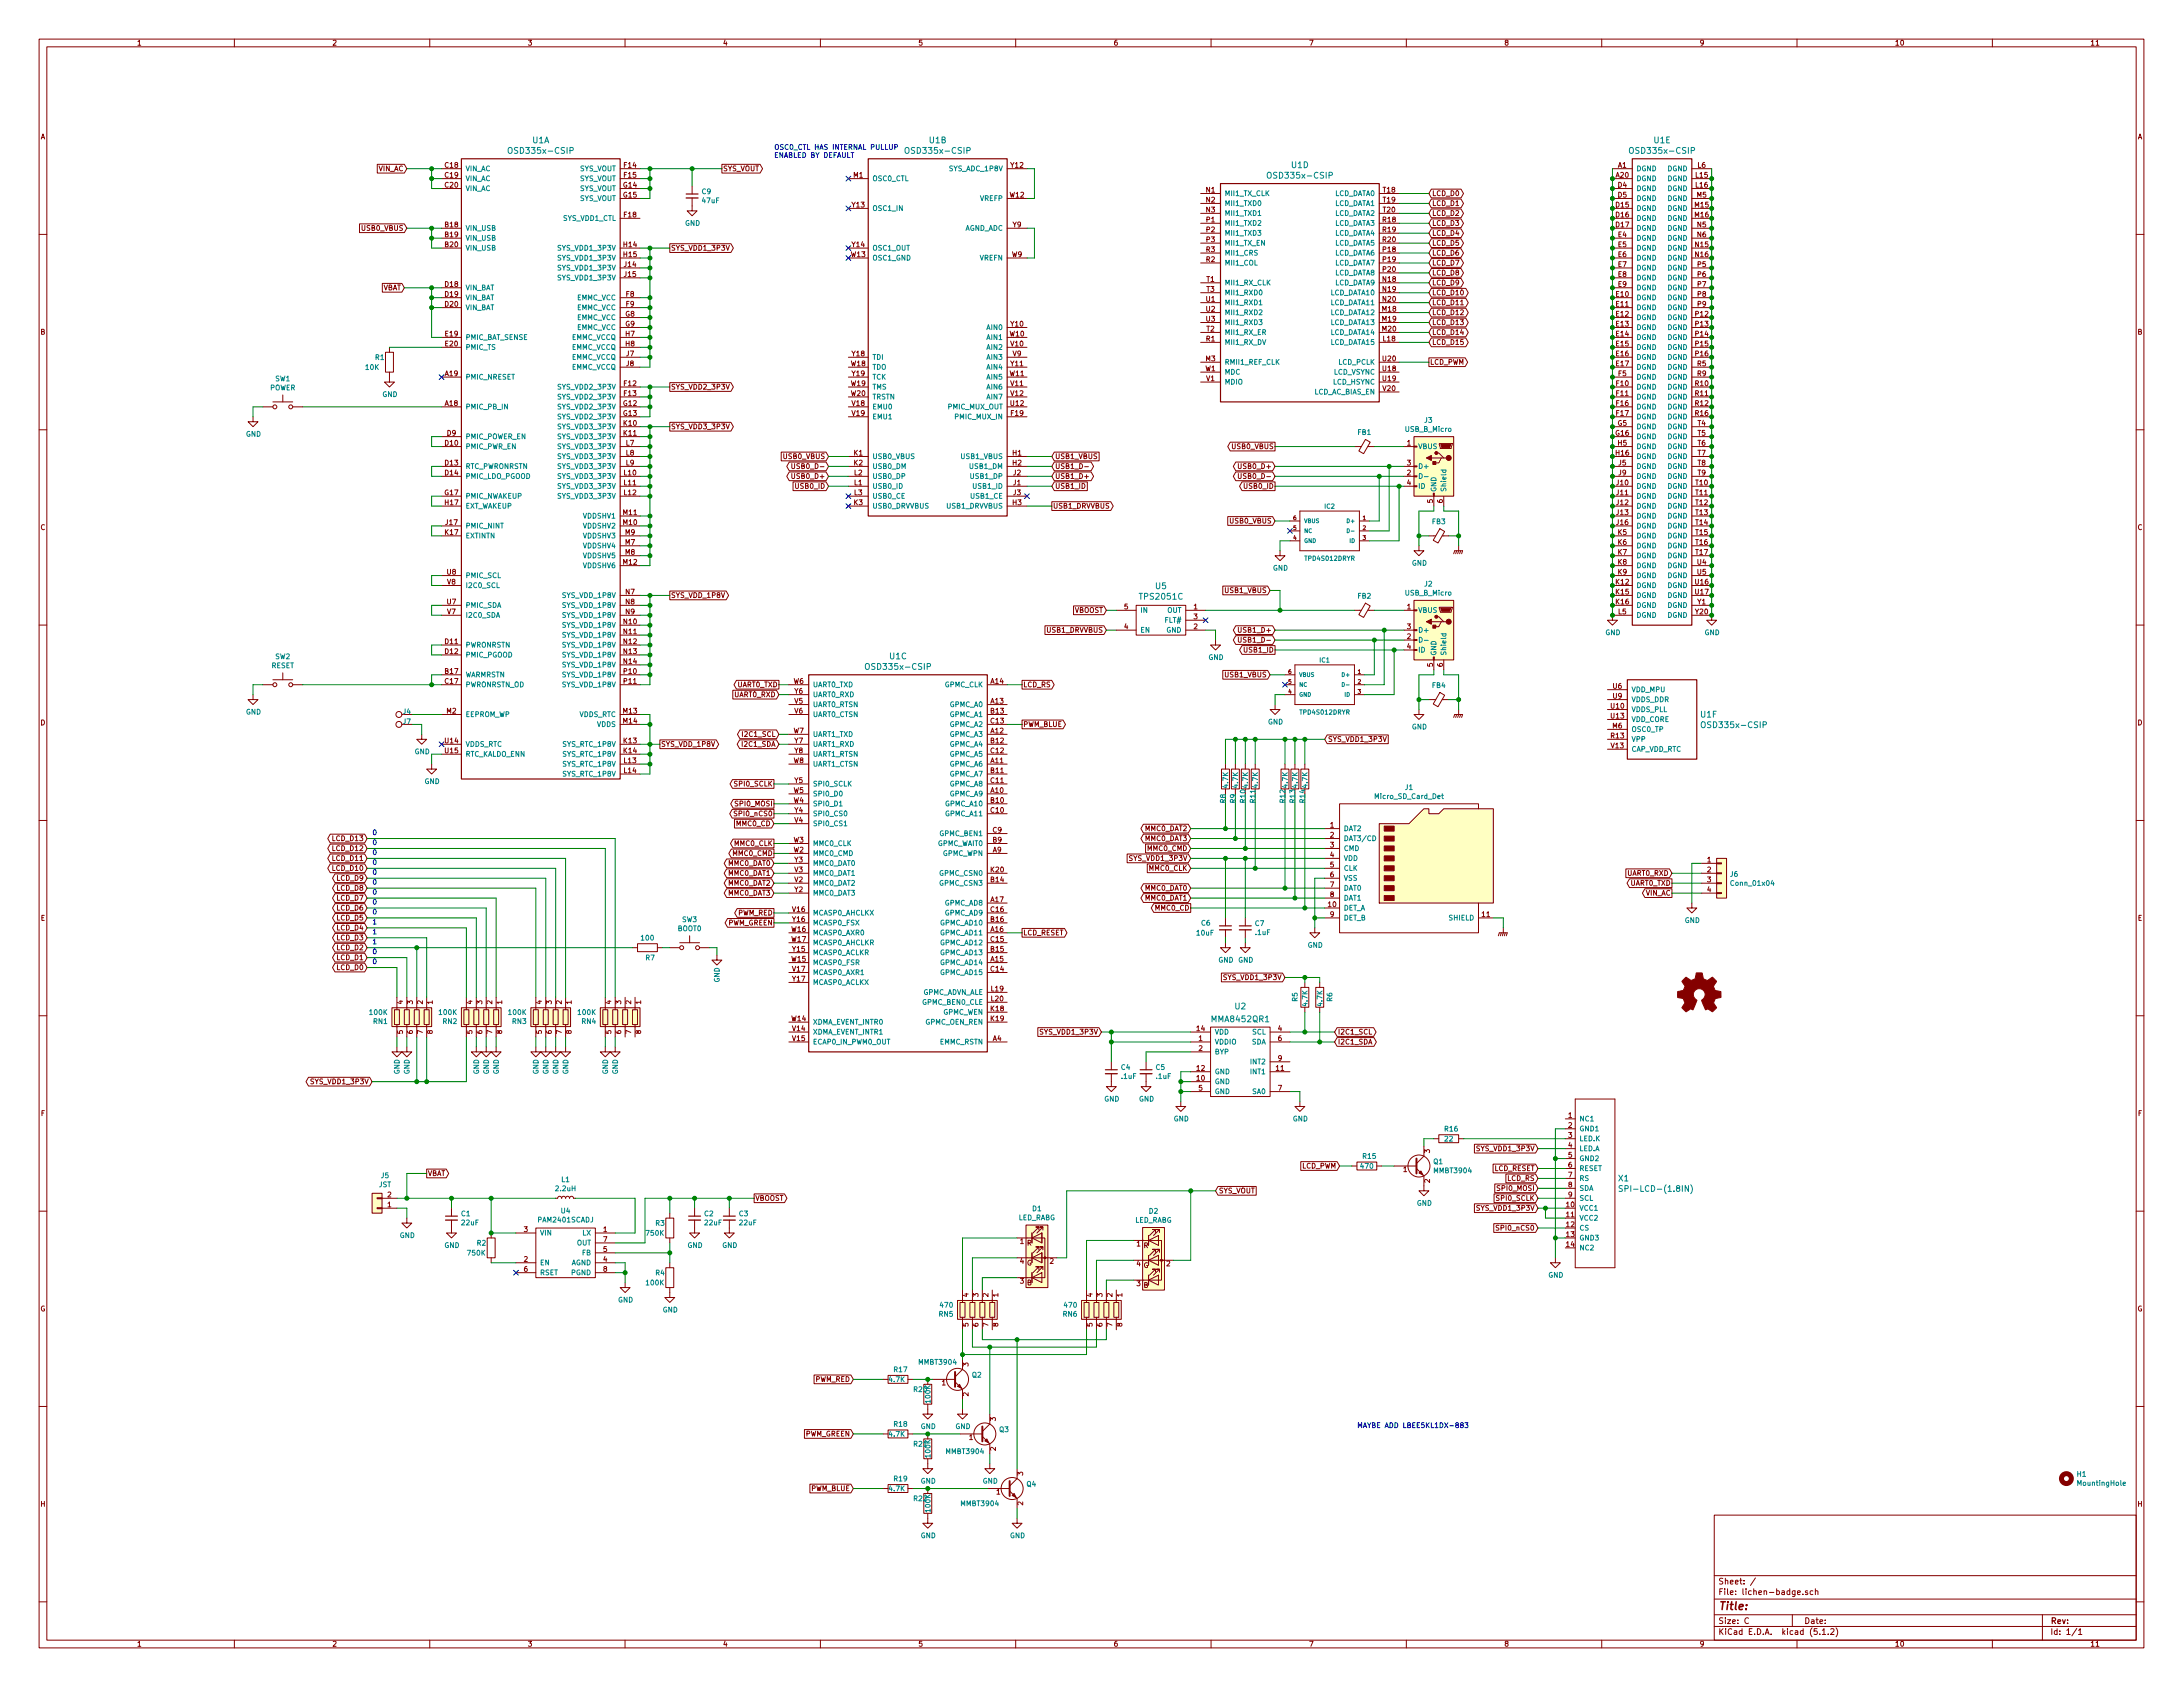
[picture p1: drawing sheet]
<svg xmlns="http://www.w3.org/2000/svg" width="559mm" height="432mm" viewBox="0 0 559 432" stroke-linecap="round" stroke-linejoin="round" font-family="sans-serif">
<defs><g id="words">
<text font-size="2.8" fill="#840000" x="439.8" y="412.1">Title:</text>
<g font-size="2.1" fill="#008484">
<text x="130.9" y="39.3">OSD335x-CSIP</text>
<text x="136.3" y="36.7">U1A</text>
<text x="232.5" y="39.3">OSD335x-CSIP</text>
<text x="237.9" y="36.7">U1B</text>
<text x="418" y="39.3">OSD335x-CSIP</text>
<text x="423.4" y="36.7">U1E</text>
<text x="325.2" y="45.7">OSD335x-CSIP</text>
<text x="330.6" y="43">U1D</text>
<text x="292" y="153.5">TPS2051C</text>
<text x="295.8" y="150.8">U5</text>
<text x="222.4" y="171.4">OSD335x-CSIP</text>
<text x="227.8" y="168.7">U1C</text>
<text x="435.4" y="183.6">U1F</text>
<text x="436.3" y="186.3">OSD335x-CSIP</text>
<text x="310.4" y="261.6">MMA8452QR1</text>
<text x="316.2" y="258.3">U2</text>
<text x="414.3" y="302.4">X1</text>
<text x="416.2" y="305">SPI-LCD-(1.8IN)</text>
</g>
<g font-size="2.1" fill="#840000">
<text x="439.8" y="405.5">Sheet: /</text>
<text x="439.8" y="408.2">File: lichen-badge.sch</text>
<text x="439.8" y="418.4">KiCad E.D.A. kicad (5.1.2)</text>
<text x="439.8" y="415.6">Size: C</text>
<text x="461.8" y="415.6">Date:</text>
<text x="524.8" y="415.6">Rev:</text>
<text x="524.8" y="418.4">Id: 1/1</text>
</g>
<g font-size="1.8" fill="#840000">
<text x="35" y="11.6">1</text>
<text x="85" y="11.6">2</text>
<text x="135" y="11.6">3</text>
<text x="185" y="11.6">4</text>
<text x="235" y="11.6">5</text>
<text x="285" y="11.6">6</text>
<text x="335" y="11.6">7</text>
<text x="385" y="11.6">8</text>
<text x="435" y="11.6">9</text>
<text x="485" y="11.6">10</text>
<text x="535" y="11.6">11</text>
<text x="10.4" y="35.6">A</text>
<text x="547.2" y="35.6">A</text>
<text x="96.9" y="43.8">VIN_AC</text>
<text x="113.9" y="42.9">C18</text>
<text x="113.9" y="45.5">C19</text>
<text x="159.8" y="42.9">F14</text>
<text x="159.8" y="45.5">F15</text>
<text x="185" y="43.8">SYS_VOUT</text>
<text x="218.5" y="45.5">M1</text>
<text x="258.8" y="42.9">Y12</text>
<text x="413.7" y="45.5">A20</text>
<text x="414.2" y="42.9">A1</text>
<text x="434.1" y="45.5">L15</text>
<text x="434.6" y="42.9">L6</text>
<text x="113.9" y="48">C20</text>
<text x="159.6" y="48">G14</text>
<text x="159.6" y="50.5">G15</text>
<text x="218.1" y="53.1">Y13</text>
<text x="258.5" y="50.5">W12</text>
<text x="308.8" y="49.3">N1</text>
<text x="308.8" y="51.8">N2</text>
<text x="354.1" y="49.3">T18</text>
<text x="354.1" y="51.8">T19</text>
<text x="366.5" y="50.2">LCD_D0</text>
<text x="366.5" y="52.7">LCD_D1</text>
<text x="413.7" y="53.1">D15</text>
<text x="414.2" y="48">D4</text>
<text x="414.2" y="50.5">D5</text>
<text x="433.9" y="53.1">M15</text>
<text x="434.1" y="48">L16</text>
<text x="434.4" y="50.5">M5</text>
<text x="92.7" y="59.1">USB0_VBUS</text>
<text x="113.9" y="58.2">B18</text>
<text x="159.8" y="55.6">F18</text>
<text x="259.3" y="58.2">Y9</text>
<text x="308.8" y="54.4">N3</text>
<text x="308.8" y="56.9">P1</text>
<text x="308.8" y="59.4">P2</text>
<text x="354" y="56.9">R18</text>
<text x="354" y="59.4">R19</text>
<text x="354.1" y="54.4">T20</text>
<text x="366.5" y="55.2">LCD_D2</text>
<text x="366.5" y="57.8">LCD_D3</text>
<text x="413.7" y="55.6">D16</text>
<text x="413.7" y="58.2">D17</text>
<text x="433.9" y="55.6">M16</text>
<text x="434.5" y="58.2">N5</text>
<text x="113.9" y="60.7">B19</text>
<text x="113.9" y="63.2">B20</text>
<text x="159.7" y="63.2">H14</text>
<text x="159.7" y="65.8">H15</text>
<text x="171.7" y="64.1">SYS_VDD1_3P3V</text>
<text x="217.9" y="65.8">W13</text>
<text x="218.1" y="63.2">Y14</text>
<text x="259" y="65.8">W9</text>
<text x="308.8" y="64.5">R3</text>
<text x="308.8" y="62">P3</text>
<text x="354" y="62">R20</text>
<text x="354" y="64.5">P18</text>
<text x="366.5" y="60.3">LCD_D4</text>
<text x="366.5" y="62.9">LCD_D5</text>
<text x="366.5" y="65.4">LCD_D6</text>
<text x="414.2" y="60.7">E4</text>
<text x="414.2" y="63.2">E5</text>
<text x="414.2" y="65.8">E6</text>
<text x="434" y="63.2">N15</text>
<text x="434" y="65.8">N16</text>
<text x="434.5" y="60.7">N6</text>
<text x="159.8" y="68.3">J14</text>
<text x="159.8" y="70.9">J15</text>
<text x="308.8" y="67.1">R2</text>
<text x="354" y="67.1">P19</text>
<text x="354" y="69.6">P20</text>
<text x="366.5" y="67.9">LCD_D7</text>
<text x="366.5" y="70.5">LCD_D8</text>
<text x="414.2" y="68.3">E7</text>
<text x="414.2" y="70.9">E8</text>
<text x="434.5" y="68.3">P5</text>
<text x="434.5" y="70.9">P6</text>
<text x="97.9" y="74.3">VBAT</text>
<text x="113.9" y="73.4">D18</text>
<text x="113.9" y="75.9">D19</text>
<text x="160.3" y="75.9">F8</text>
<text x="308.8" y="77.2">U1</text>
<text x="308.9" y="72.1">T1</text>
<text x="308.9" y="74.7">T3</text>
<text x="354" y="72.1">N18</text>
<text x="354" y="74.7">N19</text>
<text x="354" y="77.2">N20</text>
<text x="366.5" y="73">LCD_D9</text>
<text x="366.5" y="75.6">LCD_D10</text>
<text x="413.7" y="75.9">E10</text>
<text x="414.2" y="73.4">E9</text>
<text x="434.5" y="73.4">P7</text>
<text x="434.5" y="75.9">P8</text>
<text x="113.9" y="78.5">D20</text>
<text x="160.1" y="81">G8</text>
<text x="160.1" y="83.6">G9</text>
<text x="160.3" y="78.5">F9</text>
<text x="258.8" y="83.6">Y10</text>
<text x="308.8" y="79.8">U2</text>
<text x="308.8" y="82.3">U3</text>
<text x="353.9" y="79.8">M18</text>
<text x="353.9" y="82.3">M19</text>
<text x="366.5" y="78.1">LCD_D11</text>
<text x="366.5" y="80.6">LCD_D12</text>
<text x="366.5" y="83.2">LCD_D13</text>
<text x="413.7" y="78.5">E11</text>
<text x="413.7" y="81">E12</text>
<text x="413.7" y="83.6">E13</text>
<text x="434" y="81">P12</text>
<text x="434" y="83.6">P13</text>
<text x="434.5" y="78.5">P9</text>
<text x="10.4" y="85.6">B</text>
<text x="114" y="86.1">E19</text>
<text x="114" y="88.6">E20</text>
<text x="160.2" y="86.1">H7</text>
<text x="160.2" y="88.6">H8</text>
<text x="258.5" y="86.1">W10</text>
<text x="258.8" y="88.6">V10</text>
<text x="308.8" y="87.4">R1</text>
<text x="308.9" y="84.8">T2</text>
<text x="353.9" y="84.8">M20</text>
<text x="354.1" y="87.4">L18</text>
<text x="366.5" y="85.7">LCD_D14</text>
<text x="366.5" y="88.3">LCD_D15</text>
<text x="413.7" y="86.1">E14</text>
<text x="413.7" y="88.6">E15</text>
<text x="434" y="86.1">P14</text>
<text x="434" y="88.6">P15</text>
<text x="547.2" y="85.6">B</text>
<text x="160.3" y="91.2">J7</text>
<text x="160.3" y="93.7">J8</text>
<text x="217.9" y="93.7">W18</text>
<text x="218.1" y="91.2">Y18</text>
<text x="258.8" y="93.7">Y11</text>
<text x="259.3" y="91.2">V9</text>
<text x="308.6" y="95">W1</text>
<text x="308.7" y="92.5">M3</text>
<text x="354" y="95">U18</text>
<text x="354" y="92.5">U20</text>
<text x="366" y="93.3">LCD_PWM</text>
<text x="413.7" y="91.2">E16</text>
<text x="413.7" y="93.7">E17</text>
<text x="434" y="91.2">P16</text>
<text x="434.5" y="93.7">R5</text>
<text x="113.9" y="96.3">A19</text>
<text x="159.8" y="98.8">F12</text>
<text x="159.8" y="101.3">F13</text>
<text x="171.7" y="99.7">SYS_VDD2_3P3V</text>
<text x="217.9" y="98.8">W19</text>
<text x="217.9" y="101.3">W20</text>
<text x="218.1" y="96.3">Y19</text>
<text x="258.5" y="96.3">W11</text>
<text x="258.8" y="98.8">V11</text>
<text x="258.8" y="101.3">V12</text>
<text x="308.8" y="97.5">V1</text>
<text x="354" y="97.5">U19</text>
<text x="354" y="100.1">V20</text>
<text x="413.8" y="98.8">F10</text>
<text x="413.8" y="101.3">F11</text>
<text x="414.3" y="96.3">F5</text>
<text x="434" y="98.8">R10</text>
<text x="434" y="101.3">R11</text>
<text x="434.5" y="96.3">R9</text>
<text x="113.9" y="103.9">A18</text>
<text x="159.6" y="103.9">G12</text>
<text x="159.6" y="106.4">G13</text>
<text x="218.1" y="103.9">V18</text>
<text x="218.1" y="106.4">V19</text>
<text x="258.7" y="103.9">U12</text>
<text x="258.8" y="106.4">F19</text>
<text x="413.8" y="103.9">F16</text>
<text x="413.8" y="106.4">F17</text>
<text x="434" y="103.9">R12</text>
<text x="434" y="106.4">R16</text>
<text x="114.5" y="111.5">D9</text>
<text x="159.7" y="109">K10</text>
<text x="159.7" y="111.5">K11</text>
<text x="171.7" y="109.9">SYS_VDD3_3P3V</text>
<text x="413.6" y="111.5">G16</text>
<text x="414.1" y="109">G5</text>
<text x="434.6" y="109">T4</text>
<text x="434.6" y="111.5">T5</text>
<text x="113.9" y="114">D10</text>
<text x="113.9" y="119.1">D13</text>
<text x="160.3" y="114">L7</text>
<text x="160.3" y="116.6">L8</text>
<text x="160.3" y="119.1">L9</text>
<text x="200.7" y="117.5">USB0_VBUS</text>
<text x="218.6" y="116.6">K1</text>
<text x="218.6" y="119.1">K2</text>
<text x="259.2" y="116.6">H1</text>
<text x="259.2" y="119.1">H2</text>
<text x="270" y="117.5">USB1_VBUS</text>
<text x="315.5" y="114.9">USB0_VBUS</text>
<text x="360.2" y="114">1</text>
<text x="360.2" y="119.1">3</text>
<text x="413.7" y="116.6">H16</text>
<text x="414.2" y="114">H5</text>
<text x="414.3" y="119.1">J5</text>
<text x="434.6" y="114">T6</text>
<text x="434.6" y="116.6">T7</text>
<text x="434.6" y="119.1">T8</text>
<text x="113.9" y="121.7">D14</text>
<text x="159.8" y="121.7">L10</text>
<text x="159.8" y="124.2">L11</text>
<text x="203.3" y="122.6">USB0_D+</text>
<text x="203.7" y="120">USB0_D-</text>
<text x="203.8" y="125.1">USB0_ID</text>
<text x="218.7" y="124.2">L1</text>
<text x="218.7" y="121.7">L2</text>
<text x="259.4" y="124.2">J1</text>
<text x="259.4" y="121.7">J2</text>
<text x="270" y="120">USB1_D-</text>
<text x="270" y="122.6">USB1_D+</text>
<text x="270" y="125.1">USB1_ID</text>
<text x="317.6" y="120">USB0_D+</text>
<text x="318" y="122.6">USB0_D-</text>
<text x="318.7" y="125.1">USB0_ID</text>
<text x="360.2" y="121.7">2</text>
<text x="360.2" y="124.2">4</text>
<text x="413.8" y="124.2">J10</text>
<text x="414.3" y="121.7">J9</text>
<text x="434.1" y="124.2">T10</text>
<text x="434.6" y="121.7">T9</text>
<text x="113.9" y="126.7">G17</text>
<text x="113.9" y="129.3">H17</text>
<text x="159.6" y="131.8">M11</text>
<text x="159.8" y="126.7">L12</text>
<text x="218.6" y="129.3">K3</text>
<text x="218.7" y="126.7">L3</text>
<text x="259.2" y="129.3">H3</text>
<text x="259.4" y="126.7">J3</text>
<text x="269.5" y="130.2">USB1_DRVVBUS</text>
<text x="366.8" y="128.8" transform="rotate(-90 366.8 128.8)">5</text>
<text x="369.3" y="128.8" transform="rotate(-90 369.3 128.8)">6</text>
<text x="413.8" y="126.7">J11</text>
<text x="413.8" y="129.3">J12</text>
<text x="413.8" y="131.8">J13</text>
<text x="434.1" y="126.7">T11</text>
<text x="434.1" y="129.3">T12</text>
<text x="434.1" y="131.8">T13</text>
<text x="10.4" y="135.6">C</text>
<text x="113.9" y="136.9">K17</text>
<text x="114.1" y="134.4">J17</text>
<text x="159.6" y="134.4">M10</text>
<text x="160.1" y="136.9">M9</text>
<text x="315" y="134">USB0_VBUS</text>
<text x="413.8" y="134.4">J16</text>
<text x="414.2" y="136.9">K5</text>
<text x="434.1" y="134.4">T14</text>
<text x="434.1" y="136.9">T15</text>
<text x="547.2" y="135.6">C</text>
<text x="160.1" y="139.4">M7</text>
<text x="160.1" y="142">M8</text>
<text x="414.2" y="139.4">K6</text>
<text x="414.2" y="142">K7</text>
<text x="434.1" y="139.4">T16</text>
<text x="434.1" y="142">T17</text>
<text x="114.5" y="147.1">U8</text>
<text x="114.5" y="149.6">V8</text>
<text x="159.6" y="144.5">M12</text>
<text x="413.7" y="149.6">K12</text>
<text x="414.2" y="144.5">K8</text>
<text x="414.2" y="147.1">K9</text>
<text x="434" y="149.6">U16</text>
<text x="434.5" y="144.5">U4</text>
<text x="434.5" y="147.1">U5</text>
<text x="114.5" y="154.7">U7</text>
<text x="160.2" y="152.1">N7</text>
<text x="160.2" y="154.7">N8</text>
<text x="171.7" y="153">SYS_VDD_1P8V</text>
<text x="287.8" y="156">5</text>
<text x="305.6" y="156">1</text>
<text x="313.7" y="151.8">USB1_VBUS</text>
<text x="360.2" y="156">1</text>
<text x="413.7" y="152.1">K15</text>
<text x="413.7" y="154.7">K16</text>
<text x="434" y="152.1">U17</text>
<text x="434.5" y="154.7">Y1</text>
<text x="114.5" y="157.2">V7</text>
<text x="159.7" y="159.8">N10</text>
<text x="160.2" y="157.2">N9</text>
<text x="268.1" y="161.9">USB1_DRVVBUS</text>
<text x="275" y="156.8">VBOOST</text>
<text x="287.8" y="161">4</text>
<text x="305.6" y="161">2</text>
<text x="305.6" y="158.5">3</text>
<text x="317.6" y="161.9">USB1_D+</text>
<text x="360.2" y="161">3</text>
<text x="414.3" y="157.2">L5</text>
<text x="434" y="157.2">Y20</text>
<text x="113.9" y="164.8">D11</text>
<text x="113.9" y="167.4">D12</text>
<text x="159.7" y="162.3">N11</text>
<text x="159.7" y="164.8">N12</text>
<text x="159.7" y="167.4">N13</text>
<text x="318" y="164.5">USB1_D-</text>
<text x="318.7" y="167">USB1_ID</text>
<text x="360.2" y="163.6">2</text>
<text x="360.2" y="166.1">4</text>
<text x="113.9" y="172.5">B17</text>
<text x="159.7" y="169.9">N14</text>
<text x="159.7" y="172.5">P10</text>
<text x="313.7" y="173.4">USB1_VBUS</text>
<text x="366.8" y="170.7" transform="rotate(-90 366.8 170.7)">5</text>
<text x="369.3" y="170.7" transform="rotate(-90 369.3 170.7)">6</text>
<text x="113.9" y="175">C17</text>
<text x="159.7" y="175">P11</text>
<text x="188" y="178.4">UART0_RXD</text>
<text x="188.7" y="175.9">UART0_TXD</text>
<text x="203.1" y="175">W6</text>
<text x="203.4" y="177.5">Y6</text>
<text x="253.6" y="175">A14</text>
<text x="261.9" y="175.9">LCD_RS</text>
<text x="412.9" y="176.3">U6</text>
<text x="412.9" y="178.8">U9</text>
<text x="10.4" y="185.6">D</text>
<text x="114.4" y="182.6">M2</text>
<text x="159.6" y="182.6">M13</text>
<text x="159.6" y="185.2">M14</text>
<text x="203.4" y="180.1">V5</text>
<text x="203.4" y="182.6">V6</text>
<text x="253.6" y="180.1">A13</text>
<text x="253.6" y="182.6">B13</text>
<text x="253.6" y="185.2">C13</text>
<text x="412.4" y="181.4">U10</text>
<text x="412.4" y="183.9">U13</text>
<text x="547.2" y="185.6">D</text>
<text x="113.9" y="190.2">U14</text>
<text x="159.7" y="190.2">K13</text>
<text x="169.2" y="191.1">SYS_VDD_1P8V</text>
<text x="190.1" y="191.1">I2C1_SDA</text>
<text x="190.3" y="188.6">I2C1_SCL</text>
<text x="203.1" y="187.7">W7</text>
<text x="203.4" y="190.2">Y7</text>
<text x="253.6" y="187.7">A12</text>
<text x="253.6" y="190.2">B12</text>
<text x="261.9" y="186.1">PWM_BLUE</text>
<text x="339.9" y="189.9">SYS_VDD1_3P3V</text>
<text x="412.4" y="189">R13</text>
<text x="412.4" y="191.5">V13</text>
<text x="412.8" y="186.4">M6</text>
<text x="113.9" y="192.8">U15</text>
<text x="159.7" y="192.8">K14</text>
<text x="159.8" y="195.3">L13</text>
<text x="159.8" y="197.9">L14</text>
<text x="203.1" y="195.3">W8</text>
<text x="203.4" y="192.8">Y8</text>
<text x="253.6" y="195.3">A11</text>
<text x="253.6" y="197.9">B11</text>
<text x="253.6" y="192.8">C12</text>
<text x="188.2" y="201.3">SPI0_SCLK</text>
<text x="203.1" y="202.9">W5</text>
<text x="203.4" y="200.4">Y5</text>
<text x="253.6" y="202.9">A10</text>
<text x="253.6" y="200.4">C11</text>
<text x="188.5" y="206.4">SPI0_MOSI</text>
<text x="188.5" y="208.9">SPI0_nCS0</text>
<text x="203.1" y="205.5">W4</text>
<text x="203.4" y="208">Y4</text>
<text x="253.6" y="205.5">B10</text>
<text x="253.6" y="208">C10</text>
<text x="85.3" y="215.3">LCD_D13</text>
<text x="188.6" y="211.5">MMC0_CD</text>
<text x="203.1" y="215.6">W3</text>
<text x="203.4" y="210.6">V4</text>
<text x="254.2" y="215.6">B9</text>
<text x="254.2" y="213.1">C9</text>
<text x="293.2" y="212.7">MMC0_DAT2</text>
<text x="293.2" y="215.3">MMC0_DAT3</text>
<text x="340.5" y="211.8">1</text>
<text x="340.5" y="214.4">2</text>
<text x="85.3" y="220.3">LCD_D11</text>
<text x="85.3" y="217.8">LCD_D12</text>
<text x="186.5" y="221.6">MMC0_DAT0</text>
<text x="187.7" y="219.1">MMC0_CMD</text>
<text x="188" y="216.5">MMC0_CLK</text>
<text x="203.1" y="218.2">W2</text>
<text x="203.4" y="220.7">Y3</text>
<text x="254.2" y="218.2">A9</text>
<text x="289.5" y="220.3">SYS_VDD1_3P3V</text>
<text x="293.8" y="217.8">MMC0_CMD</text>
<text x="340.5" y="216.9">3</text>
<text x="340.5" y="219.5">4</text>
<text x="340.5" y="222">5</text>
<text x="437" y="220.7">1</text>
<text x="85.3" y="222.9">LCD_D10</text>
<text x="86.3" y="228">LCD_D8</text>
<text x="86.3" y="225.4">LCD_D9</text>
<text x="186.5" y="224.2">MMC0_DAT1</text>
<text x="186.5" y="226.7">MMC0_DAT2</text>
<text x="203.4" y="225.8">V2</text>
<text x="203.4" y="223.3">V3</text>
<text x="253.6" y="225.8">B14</text>
<text x="253.6" y="223.3">K20</text>
<text x="293.2" y="228">MMC0_DAT0</text>
<text x="294.2" y="222.9">MMC0_CLK</text>
<text x="340.5" y="224.5">6</text>
<text x="340.5" y="227.1">7</text>
<text x="416.6" y="224.2">UART0_RXD</text>
<text x="417.3" y="226.7">UART0_TXD</text>
<text x="437" y="223.3">2</text>
<text x="437" y="225.8">3</text>
<text x="86.3" y="233">LCD_D6</text>
<text x="86.3" y="230.5">LCD_D7</text>
<text x="186.5" y="229.2">MMC0_DAT3</text>
<text x="202.9" y="233.4">V16</text>
<text x="203.4" y="228.3">Y2</text>
<text x="253.6" y="230.9">A17</text>
<text x="253.6" y="233.4">C16</text>
<text x="293.2" y="230.5">MMC0_DAT1</text>
<text x="295.8" y="233">MMC0_CD</text>
<text x="340" y="232.2">10</text>
<text x="340.5" y="229.6">8</text>
<text x="421.3" y="229.2">VIN_AC</text>
<text x="437" y="228.3">4</text>
<text x="10.4" y="235.6">E</text>
<text x="86.3" y="238.1">LCD_D4</text>
<text x="86.3" y="235.6">LCD_D5</text>
<text x="186.3" y="236.9">PWM_GREEN</text>
<text x="188.8" y="234.3">PWM_RED</text>
<text x="202.7" y="238.5">W16</text>
<text x="202.9" y="236">Y16</text>
<text x="253.6" y="238.5">A16</text>
<text x="253.6" y="236">B16</text>
<text x="261.9" y="239.4">LCD_RESET</text>
<text x="340.5" y="234.7">9</text>
<text x="379.4" y="234.7">11</text>
<text x="547.2" y="235.6">E</text>
<text x="86.3" y="245.7">LCD_D1</text>
<text x="86.3" y="243.2">LCD_D2</text>
<text x="86.3" y="240.7">LCD_D3</text>
<text x="202.7" y="241">W17</text>
<text x="202.9" y="243.6">Y15</text>
<text x="253.6" y="243.6">B15</text>
<text x="253.6" y="241">C15</text>
<text x="86.3" y="248.3">LCD_D0</text>
<text x="202.7" y="246.1">W15</text>
<text x="202.9" y="248.7">V17</text>
<text x="202.9" y="251.2">Y17</text>
<text x="253.6" y="246.1">A15</text>
<text x="253.6" y="248.7">C14</text>
<text x="313.6" y="250.8">SYS_VDD1_3P3V</text>
<text x="103.1" y="257" transform="rotate(-90 103.1 257)">4</text>
<text x="105.7" y="257" transform="rotate(-90 105.7 257)">3</text>
<text x="108.2" y="257" transform="rotate(-90 108.2 257)">2</text>
<text x="110.7" y="257" transform="rotate(-90 110.7 257)">1</text>
<text x="120.9" y="257" transform="rotate(-90 120.9 257)">4</text>
<text x="123.4" y="257" transform="rotate(-90 123.4 257)">3</text>
<text x="126" y="257" transform="rotate(-90 126 257)">2</text>
<text x="128.5" y="257" transform="rotate(-90 128.5 257)">1</text>
<text x="138.7" y="257" transform="rotate(-90 138.7 257)">4</text>
<text x="141.2" y="257" transform="rotate(-90 141.2 257)">3</text>
<text x="143.8" y="257" transform="rotate(-90 143.8 257)">2</text>
<text x="146.3" y="257" transform="rotate(-90 146.3 257)">1</text>
<text x="156.5" y="257" transform="rotate(-90 156.5 257)">4</text>
<text x="159" y="257" transform="rotate(-90 159 257)">3</text>
<text x="161.5" y="257" transform="rotate(-90 161.5 257)">2</text>
<text x="164.1" y="257" transform="rotate(-90 164.1 257)">1</text>
<text x="253.7" y="253.7">L19</text>
<text x="253.7" y="256.3">L20</text>
<text x="202.7" y="261.4">W14</text>
<text x="202.9" y="263.9">V14</text>
<text x="253.6" y="258.8">K18</text>
<text x="253.6" y="261.4">K19</text>
<text x="306.4" y="263.9">14</text>
<text x="327.2" y="263.9">4</text>
<text x="103.1" y="264.6" transform="rotate(-90 103.1 264.6)">5</text>
<text x="105.7" y="264.6" transform="rotate(-90 105.7 264.6)">6</text>
<text x="108.2" y="264.6" transform="rotate(-90 108.2 264.6)">7</text>
<text x="110.7" y="264.6" transform="rotate(-90 110.7 264.6)">8</text>
<text x="120.9" y="264.6" transform="rotate(-90 120.9 264.6)">5</text>
<text x="123.4" y="264.6" transform="rotate(-90 123.4 264.6)">6</text>
<text x="126" y="264.6" transform="rotate(-90 126 264.6)">7</text>
<text x="128.5" y="264.6" transform="rotate(-90 128.5 264.6)">8</text>
<text x="138.7" y="264.6" transform="rotate(-90 138.7 264.6)">5</text>
<text x="141.2" y="264.6" transform="rotate(-90 141.2 264.6)">6</text>
<text x="143.8" y="264.6" transform="rotate(-90 143.8 264.6)">7</text>
<text x="146.3" y="264.6" transform="rotate(-90 146.3 264.6)">8</text>
<text x="156.5" y="264.6" transform="rotate(-90 156.5 264.6)">5</text>
<text x="159" y="264.6" transform="rotate(-90 159 264.6)">6</text>
<text x="161.5" y="264.6" transform="rotate(-90 161.5 264.6)">7</text>
<text x="164.1" y="264.6" transform="rotate(-90 164.1 264.6)">8</text>
<text x="202.9" y="266.4">V15</text>
<text x="254.2" y="266.4">A4</text>
<text x="266.6" y="264.8">SYS_VDD1_3P3V</text>
<text x="306.9" y="266.4">1</text>
<text x="306.9" y="269">2</text>
<text x="327.2" y="266.4">6</text>
<text x="342.4" y="264.8">I2C1_SCL</text>
<text x="342.4" y="267.3">I2C1_SDA</text>
<text x="306.4" y="274.1">12</text>
<text x="326.7" y="274.1">11</text>
<text x="327.2" y="271.5">9</text>
<text x="79.9" y="277.5">SYS_VDD1_3P3V</text>
<text x="306.4" y="276.6">10</text>
<text x="306.9" y="279.1">5</text>
<text x="327.2" y="279.1">7</text>
<text x="10.5" y="285.6">F</text>
<text x="401.5" y="286.1">1</text>
<text x="547.3" y="285.6">F</text>
<text x="401.5" y="288.7">2</text>
<text x="401.5" y="291.2">3</text>
<text x="401.5" y="293.8">4</text>
<text x="333.2" y="299.1">LCD_PWM</text>
<text x="359.2" y="300">1</text>
<text x="366" y="295.1" transform="rotate(-90 366 295.1)">3</text>
<text x="378.4" y="294.6">SYS_VDD1_3P3V</text>
<text x="382.4" y="299.7">LCD_RESET</text>
<text x="401.5" y="296.3">5</text>
<text x="401.5" y="298.8">6</text>
<text x="109.5" y="301">VBAT</text>
<text x="311.9" y="305.4">SYS_VOUT</text>
<text x="366" y="302.7" transform="rotate(-90 366 302.7)">2</text>
<text x="383.6" y="304.8">SPI0_MOSI</text>
<text x="385.8" y="302.3">LCD_RS</text>
<text x="401.5" y="301.4">7</text>
<text x="401.5" y="303.9">8</text>
<text x="99.2" y="309">1</text>
<text x="99.2" y="306.5">2</text>
<text x="193.3" y="307.3">VBOOST</text>
<text x="378.4" y="309.9">SYS_VDD1_3P3V</text>
<text x="383.3" y="307.3">SPI0_SCLK</text>
<text x="401" y="309">10</text>
<text x="401" y="311.5">11</text>
<text x="401.5" y="306.5">9</text>
<text x="134.1" y="315.3">3</text>
<text x="154.5" y="315.3">1</text>
<text x="154.5" y="317.9">7</text>
<text x="383.6" y="315">SPI0_nCS0</text>
<text x="401" y="314.1">12</text>
<text x="401" y="316.6">13</text>
<text x="134.1" y="323">2</text>
<text x="154.5" y="323">4</text>
<text x="154.5" y="320.4">5</text>
<text x="261.1" y="318.4">1</text>
<text x="261.1" y="323.5">4</text>
<text x="262.8" y="323.9">G</text>
<text x="262.9" y="318.8">R</text>
<text x="268.8" y="323.5">2</text>
<text x="291" y="319">1</text>
<text x="292.7" y="319.5">R</text>
<text x="401" y="319.2">14</text>
<text x="134.1" y="325.5">6</text>
<text x="154.5" y="325.5">8</text>
<text x="261.1" y="328.5">3</text>
<text x="262.9" y="329">B</text>
<text x="291" y="329.2">3</text>
<text x="291" y="324.1">4</text>
<text x="292.7" y="324.5">G</text>
<text x="292.7" y="329.6">B</text>
<text x="298.6" y="324.1">2</text>
<text x="10.3" y="335.6">G</text>
<text x="247.9" y="332" transform="rotate(-90 247.9 332)">4</text>
<text x="250.4" y="332" transform="rotate(-90 250.4 332)">3</text>
<text x="253" y="332" transform="rotate(-90 253 332)">2</text>
<text x="255.5" y="332" transform="rotate(-90 255.5 332)">1</text>
<text x="279.7" y="332" transform="rotate(-90 279.7 332)">4</text>
<text x="282.2" y="332" transform="rotate(-90 282.2 332)">3</text>
<text x="284.7" y="332" transform="rotate(-90 284.7 332)">2</text>
<text x="287.3" y="332" transform="rotate(-90 287.3 332)">1</text>
<text x="547.1" y="335.6">G</text>
<text x="247.9" y="339.6" transform="rotate(-90 247.9 339.6)">5</text>
<text x="250.4" y="339.6" transform="rotate(-90 250.4 339.6)">6</text>
<text x="253" y="339.6" transform="rotate(-90 253 339.6)">7</text>
<text x="255.5" y="339.6" transform="rotate(-90 255.5 339.6)">8</text>
<text x="279.7" y="339.6" transform="rotate(-90 279.7 339.6)">5</text>
<text x="282.2" y="339.6" transform="rotate(-90 282.2 339.6)">6</text>
<text x="284.7" y="339.6" transform="rotate(-90 284.7 339.6)">7</text>
<text x="287.3" y="339.6" transform="rotate(-90 287.3 339.6)">8</text>
<text x="208.6" y="353.7">PWM_RED</text>
<text x="247.9" y="349.7" transform="rotate(-90 247.9 349.7)">3</text>
<text x="241.1" y="354.6">1</text>
<text x="247.9" y="357.4" transform="rotate(-90 247.9 357.4)">2</text>
<text x="254.9" y="363.7" transform="rotate(-90 254.9 363.7)">3</text>
<text x="206" y="367.7">PWM_GREEN</text>
<text x="248.1" y="368.6">1</text>
<text x="254.9" y="371.3" transform="rotate(-90 254.9 371.3)">2</text>
<text x="261.9" y="377.7" transform="rotate(-90 261.9 377.7)">3</text>
<text x="207.5" y="381.6">PWM_BLUE</text>
<text x="255.1" y="382.5">1</text>
<text x="10.4" y="385.6">H</text>
<text x="261.9" y="385.3" transform="rotate(-90 261.9 385.3)">2</text>
<text x="547.2" y="385.6">H</text>
<text x="35" y="421.4">1</text>
<text x="85" y="421.4">2</text>
<text x="135" y="421.4">3</text>
<text x="185" y="421.4">4</text>
<text x="235" y="421.4">5</text>
<text x="285" y="421.4">6</text>
<text x="335" y="421.4">7</text>
<text x="385" y="421.4">8</text>
<text x="435" y="421.4">9</text>
<text x="485" y="421.4">10</text>
<text x="535" y="421.4">11</text>
</g>
<g font-size="1.8" fill="#0000c2">
<text x="198.1" y="38.3">OSC0_CTL HAS INTERNAL PULLUP</text>
<text x="198.1" y="40.4">ENABLED BY DEFAULT</text>
<text x="95.2" y="213.7">0</text>
<text x="95.2" y="221.4">0</text>
<text x="95.2" y="218.8">0</text>
<text x="95.2" y="216.3">0</text>
<text x="95.2" y="226.4">0</text>
<text x="95.2" y="223.9">0</text>
<text x="95.2" y="231.5">0</text>
<text x="95.2" y="229">0</text>
<text x="95.2" y="234.1">0</text>
<text x="95.2" y="239.1">1</text>
<text x="95.2" y="236.6">1</text>
<text x="95.2" y="244.2">0</text>
<text x="95.2" y="241.7">1</text>
<text x="95.2" y="246.8">0</text>
<text x="347.3" y="365.5">MAYBE ADD LBEE5KL1DX-883</text>
</g>
<g font-size="1.8" fill="#008484">
<text x="119.1" y="43.8">VIN_AC</text>
<text x="119.1" y="46.4">VIN_AC</text>
<text x="148.3" y="43.8">SYS_VOUT</text>
<text x="148.3" y="46.4">SYS_VOUT</text>
<text x="223.3" y="46.4">OSC0_CTL</text>
<text x="243.1" y="43.8">SYS_ADC_1P8V</text>
<text x="418.8" y="43.8">DGND</text>
<text x="418.8" y="46.4">DGND</text>
<text x="426.8" y="46.4">DGND</text>
<text x="426.8" y="43.8">DGND</text>
<text x="119.1" y="48.9">VIN_AC</text>
<text x="148.3" y="48.9">SYS_VOUT</text>
<text x="148.3" y="51.4">SYS_VOUT</text>
<text x="179.7" y="49.7">C9</text>
<text x="179.8" y="52">47uF</text>
<text x="223.3" y="54">OSC1_IN</text>
<text x="250.9" y="51.4">VREFP</text>
<text x="313.4" y="50.2">MII1_TX_CLK</text>
<text x="313.4" y="52.7">MII1_TXD0</text>
<text x="341.5" y="50.2">LCD_DATA0</text>
<text x="341.5" y="52.7">LCD_DATA1</text>
<text x="418.8" y="54">DGND</text>
<text x="418.8" y="48.9">DGND</text>
<text x="418.8" y="51.4">DGND</text>
<text x="426.8" y="48.9">DGND</text>
<text x="426.8" y="54">DGND</text>
<text x="426.8" y="51.4">DGND</text>
<text x="119.1" y="59.1">VIN_USB</text>
<text x="144.1" y="56.5">SYS_VDD1_CTL</text>
<text x="175.3" y="57.8">GND</text>
<text x="246.8" y="59.1">AGND_ADC</text>
<text x="313.4" y="55.2">MII1_TXD1</text>
<text x="313.4" y="57.8">MII1_TXD2</text>
<text x="341.5" y="57.8">LCD_DATA3</text>
<text x="341.5" y="55.2">LCD_DATA2</text>
<text x="418.8" y="56.5">DGND</text>
<text x="418.8" y="59.1">DGND</text>
<text x="426.8" y="56.5">DGND</text>
<text x="426.8" y="59.1">DGND</text>
<text x="119.1" y="61.6">VIN_USB</text>
<text x="119.1" y="64.1">VIN_USB</text>
<text x="143.2" y="64.1">SYS_VDD1_3P3V</text>
<text x="223.3" y="64.1">OSC1_OUT</text>
<text x="313.4" y="60.3">MII1_TXD3</text>
<text x="313.4" y="62.9">MII1_TX_EN</text>
<text x="313.4" y="65.4">MII1_CRS</text>
<text x="341.5" y="65.4">LCD_DATA6</text>
<text x="341.5" y="60.3">LCD_DATA4</text>
<text x="341.5" y="62.9">LCD_DATA5</text>
<text x="418.8" y="61.6">DGND</text>
<text x="418.8" y="64.1">DGND</text>
<text x="426.8" y="64.1">DGND</text>
<text x="426.8" y="61.6">DGND</text>
<text x="143.2" y="66.7">SYS_VDD1_3P3V</text>
<text x="143.2" y="69.2">SYS_VDD1_3P3V</text>
<text x="143.2" y="71.8">SYS_VDD1_3P3V</text>
<text x="223.3" y="66.7">OSC1_GND</text>
<text x="250.8" y="66.7">VREFN</text>
<text x="313.4" y="67.9">MII1_COL</text>
<text x="341.5" y="67.9">LCD_DATA7</text>
<text x="341.5" y="70.5">LCD_DATA8</text>
<text x="418.8" y="66.7">DGND</text>
<text x="418.8" y="69.2">DGND</text>
<text x="418.8" y="71.8">DGND</text>
<text x="426.8" y="66.7">DGND</text>
<text x="426.8" y="69.2">DGND</text>
<text x="426.8" y="71.8">DGND</text>
<text x="119.1" y="74.3">VIN_BAT</text>
<text x="119.1" y="76.8">VIN_BAT</text>
<text x="147.6" y="76.8">EMMC_VCC</text>
<text x="313.4" y="73">MII1_RX_CLK</text>
<text x="313.4" y="75.6">MII1_RXD0</text>
<text x="340.5" y="75.6">LCD_DATA10</text>
<text x="341.5" y="73">LCD_DATA9</text>
<text x="418.8" y="76.8">DGND</text>
<text x="418.8" y="74.3">DGND</text>
<text x="426.8" y="74.3">DGND</text>
<text x="426.8" y="76.8">DGND</text>
<text x="119.1" y="79.4">VIN_BAT</text>
<text x="147.6" y="79.4">EMMC_VCC</text>
<text x="147.6" y="81.9">EMMC_VCC</text>
<text x="313.4" y="78.1">MII1_RXD1</text>
<text x="313.4" y="80.6">MII1_RXD2</text>
<text x="313.4" y="83.2">MII1_RXD3</text>
<text x="340.5" y="80.6">LCD_DATA12</text>
<text x="340.5" y="83.2">LCD_DATA13</text>
<text x="340.5" y="78.1">LCD_DATA11</text>
<text x="418.8" y="79.4">DGND</text>
<text x="418.8" y="81.9">DGND</text>
<text x="426.8" y="81.9">DGND</text>
<text x="426.8" y="79.4">DGND</text>
<text x="119.1" y="87">PMIC_BAT_SENSE</text>
<text x="119.1" y="89.5">PMIC_TS</text>
<text x="146.2" y="87">EMMC_VCCQ</text>
<text x="146.2" y="89.5">EMMC_VCCQ</text>
<text x="147.6" y="84.5">EMMC_VCC</text>
<text x="252.8" y="89.5">AIN2</text>
<text x="252.8" y="87">AIN1</text>
<text x="252.8" y="84.5">AIN0</text>
<text x="313.4" y="88.3">MII1_RX_DV</text>
<text x="313.4" y="85.7">MII1_RX_ER</text>
<text x="340.5" y="88.3">LCD_DATA15</text>
<text x="340.5" y="85.7">LCD_DATA14</text>
<text x="418.8" y="84.5">DGND</text>
<text x="418.8" y="87">DGND</text>
<text x="418.8" y="89.5">DGND</text>
<text x="426.8" y="84.5">DGND</text>
<text x="426.8" y="87">DGND</text>
<text x="426.8" y="89.5">DGND</text>
<text x="93.6" y="94.7">10K</text>
<text x="96.1" y="92.1">R1</text>
<text x="146.2" y="92.1">EMMC_VCCQ</text>
<text x="146.2" y="94.6">EMMC_VCCQ</text>
<text x="223.3" y="94.6">TDO</text>
<text x="223.3" y="92.1">TDI</text>
<text x="252.8" y="92.1">AIN3</text>
<text x="252.8" y="94.6">AIN4</text>
<text x="313.4" y="93.3">RMII1_REF_CLK</text>
<text x="313.4" y="95.9">MDC</text>
<text x="341.3" y="95.9">LCD_VSYNC</text>
<text x="342.6" y="93.3">LCD_PCLK</text>
<text x="418.8" y="92.1">DGND</text>
<text x="418.8" y="94.6">DGND</text>
<text x="426.8" y="92.1">DGND</text>
<text x="426.8" y="94.6">DGND</text>
<text x="69.1" y="99.9">POWER</text>
<text x="70.5" y="97.6">SW1</text>
<text x="97.9" y="101.6">GND</text>
<text x="119.1" y="97.2">PMIC_NRESET</text>
<text x="143.2" y="99.7">SYS_VDD2_3P3V</text>
<text x="223.3" y="99.7">TMS</text>
<text x="223.3" y="97.2">TCK</text>
<text x="252.8" y="99.7">AIN6</text>
<text x="252.8" y="97.2">AIN5</text>
<text x="313.4" y="98.4">MDIO</text>
<text x="336.2" y="101">LCD_AC_BIAS_EN</text>
<text x="341.2" y="98.4">LCD_HSYNC</text>
<text x="418.8" y="99.7">DGND</text>
<text x="418.8" y="97.2">DGND</text>
<text x="426.8" y="99.7">DGND</text>
<text x="426.8" y="97.2">DGND</text>
<text x="119.1" y="104.8">PMIC_PB_IN</text>
<text x="143.2" y="102.2">SYS_VDD2_3P3V</text>
<text x="143.2" y="104.8">SYS_VDD2_3P3V</text>
<text x="143.2" y="107.3">SYS_VDD2_3P3V</text>
<text x="223.3" y="104.8">EMU0</text>
<text x="223.3" y="107.3">EMU1</text>
<text x="223.3" y="102.2">TRSTN</text>
<text x="242.7" y="104.8">PMIC_MUX_OUT</text>
<text x="244.7" y="107.3">PMIC_MUX_IN</text>
<text x="252.8" y="102.2">AIN7</text>
<text x="418.8" y="102.2">DGND</text>
<text x="418.8" y="104.8">DGND</text>
<text x="418.8" y="107.3">DGND</text>
<text x="426.8" y="102.2">DGND</text>
<text x="426.8" y="104.8">DGND</text>
<text x="426.8" y="107.3">DGND</text>
<text x="62.9" y="111.8">GND</text>
<text x="119.1" y="112.4">PMIC_POWER_EN</text>
<text x="143.2" y="109.9">SYS_VDD3_3P3V</text>
<text x="143.2" y="112.4">SYS_VDD3_3P3V</text>
<text x="347.6" y="111.3">FB1</text>
<text x="359.8" y="110.5">USB_B_Micro</text>
<text x="364.7" y="108.2">J3</text>
<text x="418.8" y="112.4">DGND</text>
<text x="418.8" y="109.9">DGND</text>
<text x="426.8" y="109.9">DGND</text>
<text x="426.8" y="112.4">DGND</text>
<text x="119.1" y="114.9">PMIC_PWR_EN</text>
<text x="143.2" y="114.9">SYS_VDD3_3P3V</text>
<text x="143.2" y="117.5">SYS_VDD3_3P3V</text>
<text x="223.3" y="117.5">USB0_VBUS</text>
<text x="246.2" y="117.5">USB1_VBUS</text>
<text x="363" y="114.9">VBUS</text>
<text x="418.8" y="117.5">DGND</text>
<text x="418.8" y="114.9">DGND</text>
<text x="426.8" y="114.9">DGND</text>
<text x="426.8" y="117.5">DGND</text>
<text x="119.1" y="120">RTC_PWRONRSTN</text>
<text x="119.1" y="122.6">PMIC_LDO_PGOOD</text>
<text x="143.2" y="122.6">SYS_VDD3_3P3V</text>
<text x="143.2" y="125.1">SYS_VDD3_3P3V</text>
<text x="143.2" y="120">SYS_VDD3_3P3V</text>
<text x="223.3" y="120">USB0_DM</text>
<text x="223.3" y="125.1">USB0_ID</text>
<text x="223.3" y="122.6">USB0_DP</text>
<text x="248.3" y="120">USB1_DM</text>
<text x="248.6" y="122.6">USB1_DP</text>
<text x="249.3" y="125.1">USB1_ID</text>
<text x="363" y="120">D+</text>
<text x="363" y="125.1">ID</text>
<text x="367.7" y="126" transform="rotate(-90 367.7 126)">GND</text>
<text x="370.2" y="126" transform="rotate(-90 370.2 126)">Shield</text>
<text x="418.8" y="125.1">DGND</text>
<text x="418.8" y="120">DGND</text>
<text x="418.8" y="122.6">DGND</text>
<text x="426.8" y="125.1">DGND</text>
<text x="426.8" y="120">DGND</text>
<text x="426.8" y="122.6">DGND</text>
<text x="119.1" y="127.6">PMIC_NWAKEUP</text>
<text x="119.1" y="130.2">EXT_WAKEUP</text>
<text x="143.2" y="127.6">SYS_VDD3_3P3V</text>
<text x="223.3" y="130.2">USB0_DRVVBUS</text>
<text x="223.3" y="127.6">USB0_CE</text>
<text x="242.4" y="130.2">USB1_DRVVBUS</text>
<text x="248.6" y="127.6">USB1_CE</text>
<text x="418.8" y="127.6">DGND</text>
<text x="418.8" y="130.2">DGND</text>
<text x="426.8" y="127.6">DGND</text>
<text x="426.8" y="130.2">DGND</text>
<text x="119.1" y="135.3">PMIC_NINT</text>
<text x="119.1" y="137.8">EXTINTN</text>
<text x="149.4" y="135.3">VDDSHV2</text>
<text x="149.4" y="132.7">VDDSHV1</text>
<text x="149.4" y="137.8">VDDSHV3</text>
<text x="366.6" y="134.2">FB3</text>
<text x="418.8" y="132.7">DGND</text>
<text x="418.8" y="135.3">DGND</text>
<text x="418.8" y="137.8">DGND</text>
<text x="426.8" y="132.7">DGND</text>
<text x="426.8" y="135.3">DGND</text>
<text x="426.8" y="137.8">DGND</text>
<text x="149.4" y="140.3">VDDSHV4</text>
<text x="149.4" y="142.9">VDDSHV5</text>
<text x="418.8" y="140.3">DGND</text>
<text x="418.8" y="142.9">DGND</text>
<text x="426.8" y="140.3">DGND</text>
<text x="426.8" y="142.9">DGND</text>
<text x="119.1" y="148">PMIC_SCL</text>
<text x="149.4" y="145.4">VDDSHV6</text>
<text x="325.8" y="146">GND</text>
<text x="361.4" y="144.8">GND</text>
<text x="418.8" y="145.4">DGND</text>
<text x="418.8" y="148">DGND</text>
<text x="426.8" y="145.4">DGND</text>
<text x="426.8" y="148">DGND</text>
<text x="119.1" y="155.6">PMIC_SDA</text>
<text x="119.1" y="150.5">I2C0_SCL</text>
<text x="144.2" y="153">SYS_VDD_1P8V</text>
<text x="144.2" y="155.6">SYS_VDD_1P8V</text>
<text x="347.6" y="153.2">FB2</text>
<text x="359.8" y="152.4">USB_B_Micro</text>
<text x="364.7" y="150.1">J2</text>
<text x="418.8" y="150.5">DGND</text>
<text x="418.8" y="153">DGND</text>
<text x="418.8" y="155.6">DGND</text>
<text x="426.8" y="150.5">DGND</text>
<text x="426.8" y="153">DGND</text>
<text x="426.8" y="155.6">DGND</text>
<text x="119.1" y="158.1">I2C0_SDA</text>
<text x="144.2" y="160.7">SYS_VDD_1P8V</text>
<text x="144.2" y="158.1">SYS_VDD_1P8V</text>
<text x="291.8" y="161.9">EN</text>
<text x="291.8" y="156.8">IN</text>
<text x="298.3" y="159.4">FLT#</text>
<text x="298.6" y="161.9">GND</text>
<text x="298.8" y="156.8">OUT</text>
<text x="363" y="156.8">VBUS</text>
<text x="363" y="161.9">D+</text>
<text x="418.8" y="158.1">DGND</text>
<text x="426.8" y="158.1">DGND</text>
<text x="119.1" y="165.7">PWRONRSTN</text>
<text x="144.2" y="163.2">SYS_VDD_1P8V</text>
<text x="144.2" y="165.7">SYS_VDD_1P8V</text>
<text x="363" y="167">ID</text>
<text x="367.7" y="167.9" transform="rotate(-90 367.7 167.9)">GND</text>
<text x="370.2" y="167.9" transform="rotate(-90 370.2 167.9)">Shield</text>
<text x="410.9" y="162.6">GND</text>
<text x="436.3" y="162.6">GND</text>
<text x="69.4" y="171">RESET</text>
<text x="70.5" y="168.7">SW2</text>
<text x="119.1" y="173.4">WARMRSTN</text>
<text x="119.1" y="168.3">PMIC_PGOOD</text>
<text x="144.2" y="168.3">SYS_VDD_1P8V</text>
<text x="144.2" y="170.8">SYS_VDD_1P8V</text>
<text x="144.2" y="173.4">SYS_VDD_1P8V</text>
<text x="309.3" y="168.9">GND</text>
<text x="119.1" y="175.9">PWRONRSTN_OD</text>
<text x="144.2" y="175.9">SYS_VDD_1P8V</text>
<text x="208" y="175.9">UART0_TXD</text>
<text x="208" y="178.4">UART0_RXD</text>
<text x="241.8" y="175.9">GPMC_CLK</text>
<text x="366.6" y="176.1">FB4</text>
<text x="417.6" y="177.2">VDD_MPU</text>
<text x="417.6" y="179.7">VDDS_DDR</text>
<text x="62.9" y="182.9">GND</text>
<text x="103.2" y="182.8">J4</text>
<text x="103.2" y="185.3">J7</text>
<text x="119.1" y="183.5">EEPROM_WP</text>
<text x="148.2" y="183.5">VDDS_RTC</text>
<text x="208" y="181">UART0_RTSN</text>
<text x="208" y="183.5">UART0_CTSN</text>
<text x="243.2" y="181">GPMC_A0</text>
<text x="243.2" y="183.5">GPMC_A1</text>
<text x="324.6" y="185.4">GND</text>
<text x="417.6" y="182.2">VDDS_PLL</text>
<text x="417.6" y="184.8">VDD_CORE</text>
<text x="119.1" y="191.1">VDDS_RTC</text>
<text x="144.3" y="191.1">SYS_RTC_1P8V</text>
<text x="152.8" y="186.1">VDDS</text>
<text x="208" y="188.6">UART1_TXD</text>
<text x="208" y="191.1">UART1_RXD</text>
<text x="243.2" y="188.6">GPMC_A3</text>
<text x="243.2" y="191.1">GPMC_A4</text>
<text x="243.2" y="186.1">GPMC_A2</text>
<text x="361.4" y="186.7">GND</text>
<text x="417.6" y="187.3">OSC0_TP</text>
<text x="417.6" y="189.9">VPP</text>
<text x="106.1" y="193">GND</text>
<text x="119.1" y="193.7">RTC_KALDO_ENN</text>
<text x="144.3" y="193.7">SYS_RTC_1P8V</text>
<text x="144.3" y="196.2">SYS_RTC_1P8V</text>
<text x="208" y="196.2">UART1_CTSN</text>
<text x="208" y="193.7">UART1_RTSN</text>
<text x="243.2" y="196.2">GPMC_A6</text>
<text x="243.2" y="193.7">GPMC_A5</text>
<text x="417.6" y="192.4">CAP_VDD_RTC</text>
<text x="108.7" y="200.7">GND</text>
<text x="144.3" y="198.8">SYS_RTC_1P8V</text>
<text x="208" y="203.8">SPI0_D0</text>
<text x="208" y="201.3">SPI0_SCLK</text>
<text x="243.2" y="203.8">GPMC_A9</text>
<text x="243.2" y="198.8">GPMC_A7</text>
<text x="243.2" y="201.3">GPMC_A8</text>
<text x="314.4" y="201.5" transform="rotate(-90 314.4 201.5)">4.7K</text>
<text x="316.9" y="201.5" transform="rotate(-90 316.9 201.5)">4.7K</text>
<text x="319.5" y="201.5" transform="rotate(-90 319.5 201.5)">4.7K</text>
<text x="322" y="201.5" transform="rotate(-90 322 201.5)">4.7K</text>
<text x="329.6" y="201.5" transform="rotate(-90 329.6 201.5)">4.7K</text>
<text x="332.2" y="201.5" transform="rotate(-90 332.2 201.5)">4.7K</text>
<text x="334.7" y="201.5" transform="rotate(-90 334.7 201.5)">4.7K</text>
<text x="359.7" y="202.2">J1</text>
<text x="208" y="206.4">SPI0_D1</text>
<text x="208" y="208.9">SPI0_CS0</text>
<text x="242.2" y="206.4">GPMC_A10</text>
<text x="242.2" y="208.9">GPMC_A11</text>
<text x="313.7" y="205.5" transform="rotate(-90 313.7 205.5)">R8</text>
<text x="316.3" y="205.5" transform="rotate(-90 316.3 205.5)">R9</text>
<text x="318.8" y="205.4" transform="rotate(-90 318.8 205.4)">R10</text>
<text x="321.4" y="205.4" transform="rotate(-90 321.4 205.4)">R11</text>
<text x="329" y="205.4" transform="rotate(-90 329 205.4)">R12</text>
<text x="331.5" y="205.4" transform="rotate(-90 331.5 205.4)">R13</text>
<text x="334.1" y="205.4" transform="rotate(-90 334.1 205.4)">R14</text>
<text x="352.2" y="204.5">Micro_SD_Card_Det</text>
<text x="208" y="211.5">SPI0_CS1</text>
<text x="240.7" y="214">GPMC_BEN1</text>
<text x="343.9" y="212.7">DAT2</text>
<text x="343.9" y="215.3">DAT3/CD</text>
<text x="208" y="219.1">MMC0_CMD</text>
<text x="208" y="216.5">MMC0_CLK</text>
<text x="208" y="221.6">MMC0_DAT0</text>
<text x="239.9" y="216.5">GPMC_WAIT0</text>
<text x="241.3" y="219.1">GPMC_WPN</text>
<text x="343.9" y="217.8">CMD</text>
<text x="343.9" y="220.3">VDD</text>
<text x="208" y="226.7">MMC0_DAT2</text>
<text x="208" y="224.2">MMC0_DAT1</text>
<text x="240.7" y="226.7">GPMC_CSN3</text>
<text x="240.7" y="224.2">GPMC_CSN0</text>
<text x="343.9" y="222.9">CLK</text>
<text x="343.9" y="225.4">VSS</text>
<text x="343.9" y="228">DAT0</text>
<text x="442.9" y="224.4">J6</text>
<text x="443.4" y="226.7">Conn_01x04</text>
<text x="208" y="229.2">MMC0_DAT3</text>
<text x="241.9" y="231.8">GPMC_AD8</text>
<text x="343.9" y="233">DET_A</text>
<text x="343.9" y="230.5">DAT1</text>
<text x="173.5" y="238.3">BOOT0</text>
<text x="174.6" y="236">SW3</text>
<text x="208" y="234.3">MCASP0_AHCLKX</text>
<text x="208" y="239.4">MCASP0_AXR0</text>
<text x="208" y="236.9">MCASP0_FSX</text>
<text x="240.9" y="239.4">GPMC_AD11</text>
<text x="240.9" y="236.9">GPMC_AD10</text>
<text x="241.9" y="234.3">GPMC_AD9</text>
<text x="306.4" y="239.4">10uF</text>
<text x="307.5" y="236.9">C6</text>
<text x="321.3" y="237">C7</text>
<text x="321.4" y="239.3">.1uF</text>
<text x="343.9" y="235.6">DET_B</text>
<text x="371" y="235.6">SHIELD</text>
<text x="431.2" y="236.2">GND</text>
<text x="164.2" y="240.7">100</text>
<text x="165.3" y="245.8">R7</text>
<text x="208" y="241.9">MCASP0_AHCLKR</text>
<text x="208" y="244.5">MCASP0_ACLKR</text>
<text x="240.9" y="244.5">GPMC_AD13</text>
<text x="240.9" y="241.9">GPMC_AD12</text>
<text x="334.7" y="242.6">GND</text>
<text x="184.2" y="251.5" transform="rotate(-90 184.2 251.5)">GND</text>
<text x="208" y="249.6">MCASP0_AXR1</text>
<text x="208" y="247">MCASP0_FSR</text>
<text x="240.9" y="247">GPMC_AD14</text>
<text x="240.9" y="249.6">GPMC_AD15</text>
<text x="311.9" y="246.4">GND GND</text>
<text x="208" y="252.1">MCASP0_ACLKX</text>
<text x="235.9" y="254.6">GPMC_ADVN_ALE</text>
<text x="236.2" y="257.2">GPMC_BEN0_CLE</text>
<text x="332.2" y="256.3" transform="rotate(-90 332.2 256.3)">R5</text>
<text x="334.7" y="257.4" transform="rotate(-90 334.7 257.4)">4.7K</text>
<text x="338.5" y="257.4" transform="rotate(-90 338.5 257.4)">4.7K</text>
<text x="341" y="256.3" transform="rotate(-90 341 256.3)">R6</text>
<text x="94.7" y="259.8">100K</text>
<text x="95.6" y="262.1">RN1</text>
<text x="112.5" y="259.8">100K</text>
<text x="113.4" y="262.1">RN2</text>
<text x="130.3" y="259.8">100K</text>
<text x="131.2" y="262.1">RN3</text>
<text x="148.1" y="259.8">100K</text>
<text x="149" y="262.1">RN4</text>
<text x="208" y="262.3">XDMA_EVENT_INTR0</text>
<text x="236.9" y="262.3">GPMC_OEN_REN</text>
<text x="241.3" y="259.7">GPMC_WEN</text>
<text x="208" y="264.8">XDMA_EVENT_INTR1</text>
<text x="208" y="267.3">ECAP0_IN_PWM0_OUT</text>
<text x="240.5" y="267.3">EMMC_RSTN</text>
<text x="310.9" y="267.3">VDDIO</text>
<text x="310.9" y="264.8">VDD</text>
<text x="310.9" y="269.9">BYP</text>
<text x="320.4" y="267.3">SDA</text>
<text x="320.6" y="264.8">SCL</text>
<text x="102.3" y="275" transform="rotate(-90 102.3 275)">GND</text>
<text x="104.8" y="275" transform="rotate(-90 104.8 275)">GND</text>
<text x="122.6" y="275" transform="rotate(-90 122.6 275)">GND</text>
<text x="125.1" y="275" transform="rotate(-90 125.1 275)">GND</text>
<text x="127.7" y="275" transform="rotate(-90 127.7 275)">GND</text>
<text x="137.8" y="275" transform="rotate(-90 137.8 275)">GND</text>
<text x="140.4" y="275" transform="rotate(-90 140.4 275)">GND</text>
<text x="142.9" y="275" transform="rotate(-90 142.9 275)">GND</text>
<text x="145.5" y="275" transform="rotate(-90 145.5 275)">GND</text>
<text x="155.6" y="275" transform="rotate(-90 155.6 275)">GND</text>
<text x="158.2" y="275" transform="rotate(-90 158.2 275)">GND</text>
<text x="287" y="273.8">C4</text>
<text x="295.9" y="273.8">C5</text>
<text x="310.9" y="275">GND</text>
<text x="320.3" y="275">INT1</text>
<text x="320.3" y="272.4">INT2</text>
<text x="282.7" y="281.9">GND</text>
<text x="287.1" y="276.1">.1uF</text>
<text x="291.5" y="281.9">GND</text>
<text x="296" y="276.1">.1uF</text>
<text x="310.9" y="277.5">GND</text>
<text x="310.9" y="280">GND</text>
<text x="320.7" y="280">SA0</text>
<text x="300.4" y="287">GND</text>
<text x="330.9" y="287">GND</text>
<text x="404.2" y="287">NC1</text>
<text x="369.8" y="289.6">R16</text>
<text x="369.9" y="292.2">22</text>
<text x="404.2" y="289.6">GND1</text>
<text x="404.2" y="292.1">LED.K</text>
<text x="348.4" y="299.1">470</text>
<text x="348.9" y="296.6">R15</text>
<text x="367" y="298">Q1</text>
<text x="404.2" y="294.6">LED.A</text>
<text x="404.2" y="297.2">GND2</text>
<text x="404.2" y="299.7">RESET</text>
<text x="96.9" y="303.9">JST</text>
<text x="97.6" y="301.5">J5</text>
<text x="142.3" y="304.9">2.2uH</text>
<text x="143.8" y="302.6">L1</text>
<text x="367.2" y="300.3">MMBT3904</text>
<text x="404.2" y="302.3">RS</text>
<text x="404.2" y="304.8">SDA</text>
<text x="118.1" y="311.3">C1</text>
<text x="143.7" y="310.6">U4</text>
<text x="180.3" y="311.3">C2</text>
<text x="189.2" y="311.3">C3</text>
<text x="264.3" y="310">D1</text>
<text x="294.2" y="310.6">D2</text>
<text x="362.7" y="308.6">GND</text>
<text x="404.2" y="309.9">VCC1</text>
<text x="404.2" y="307.3">SCL</text>
<text x="102.3" y="316.9">GND</text>
<text x="118.2" y="313.6">22uF</text>
<text x="137.8" y="312.9">PAM2401SCADJ</text>
<text x="138.2" y="316.2">VIN</text>
<text x="149.1" y="316.2">LX</text>
<text x="165.5" y="316.3">750K</text>
<text x="167.8" y="313.7">R3</text>
<text x="180.5" y="313.6">22uF</text>
<text x="189.4" y="313.6">22uF</text>
<text x="260.6" y="312.3">LED_RABG</text>
<text x="290.4" y="313">LED_RABG</text>
<text x="404.2" y="312.4">VCC2</text>
<text x="404.2" y="315">CS</text>
<text x="404.2" y="317.5">GND3</text>
<text x="113.7" y="319.4">GND</text>
<text x="119.8" y="321.4">750K</text>
<text x="122.1" y="318.8">R2</text>
<text x="138.2" y="323.8">EN</text>
<text x="146.2" y="323.8">AGND</text>
<text x="147.7" y="318.8">OUT</text>
<text x="149" y="321.3">FB</text>
<text x="176" y="319.4">GND</text>
<text x="184.9" y="319.4">GND</text>
<text x="404.2" y="320">NC2</text>
<text x="138.2" y="326.4">RSET</text>
<text x="146.3" y="326.4">PGND</text>
<text x="165.5" y="329">100K</text>
<text x="167.8" y="326.4">R4</text>
<text x="396.3" y="327">GND</text>
<text x="158.2" y="333.4">GND</text>
<text x="169.6" y="335.9">GND</text>
<text x="240.8" y="334.7">470</text>
<text x="272.5" y="334.7">470</text>
<text x="240.4" y="337">RN5</text>
<text x="272.2" y="337">RN6</text>
<text x="227.7" y="353.7">4.7K</text>
<text x="228.9" y="351.2">R17</text>
<text x="235.4" y="349.3">MMBT3904</text>
<text x="248.9" y="352.6">Q2</text>
<text x="234" y="356.3">R20</text>
<text x="238.2" y="359" transform="rotate(-90 238.2 359)">100K</text>
<text x="228.9" y="365.2">R18</text>
<text x="235.7" y="365.8">GND</text>
<text x="244.6" y="365.8">GND</text>
<text x="227.7" y="367.7">4.7K</text>
<text x="234" y="370.3">R21</text>
<text x="255.9" y="366.5">Q3</text>
<text x="238.2" y="372.9" transform="rotate(-90 238.2 372.9)">100K</text>
<text x="242.4" y="372.2">MMBT3904</text>
<text x="531.7" y="378">H1</text>
<text x="227.7" y="381.7">4.7K</text>
<text x="228.9" y="379.1">R19</text>
<text x="235.7" y="379.7">GND</text>
<text x="251.5" y="379.7">GND</text>
<text x="262.8" y="380.5">Q4</text>
<text x="532.1" y="380.3">MountingHole</text>
<text x="234" y="384.2">R22</text>
<text x="238.2" y="386.9" transform="rotate(-90 238.2 386.9)">100K</text>
<text x="246.2" y="385.5">MMBT3904</text>
<text x="235.7" y="393.7">GND</text>
<text x="258.5" y="393.7">GND</text>
</g>
<g font-size="1.6" fill="#008484">
<text x="339.1" y="130.2">IC2</text>
<text x="334.2" y="143.5">TPD4S012DRYR</text>
<text x="337.8" y="169.5">IC1</text>
<text x="332.9" y="182.9">TPD4S012DRYR</text>
</g>
<g font-size="1.4" fill="#840000">
<text x="331.1" y="135.6">5</text>
<text x="331.1" y="133.1">6</text>
<text x="348.9" y="133.1">1</text>
<text x="348.9" y="135.6">2</text>
<text x="331.1" y="138.2">4</text>
<text x="348.9" y="138.2">3</text>
<text x="329.8" y="172.5">6</text>
<text x="347.6" y="172.5">1</text>
<text x="329.8" y="177.5">4</text>
<text x="329.8" y="175">5</text>
<text x="347.6" y="175">2</text>
<text x="347.6" y="177.5">3</text>
</g>
<g font-size="1.4" fill="#008484">
<text x="333.8" y="136.4">NC</text>
<text x="333.8" y="133.9">VBUS</text>
<text x="345.1" y="133.9">D+</text>
<text x="333.8" y="138.9">GND</text>
<text x="345.5" y="138.9">ID</text>
<text x="332.5" y="173.2">VBUS</text>
<text x="343.8" y="173.2">D+</text>
<text x="332.5" y="178.3">GND</text>
<text x="332.5" y="175.8">NC</text>
<text x="344.3" y="178.3">ID</text>
</g>
</g></defs>
<g fill="none" stroke="#840000" stroke-width=".26">
<path d="M10 10h538.8v411.8h-538.8zM12 12h534.8v407.8h-534.8zM60 10v2M110 10v2M160 10v2M210 10v2M260 10v2M310 10v2M360 10v2M410 10v2M460 10v2M510 10v2"/>
<path d="M536.5 11.6h.8M10 60h2M92 57.3h11.5l.6 1.1-.6 1.1h-11.5zM96.6 42.1h6.9l.6 1.1-.6 1.1h-6.9zM113 58.4h5.1M113 43.2h5.1M113 45.7h5.1M113 48.3h5.1M158.7 43.2h5.1M158.7 45.7h5.1M158.7 48.3h5.1M158.7 55.9h5.1"/>
<path d="M158.7 50.8h5.1M177.2 50.7v3.3h1.2l-1.2 1.2-1.3-1.2h1.3M177.2 47.6v2.1M184.8 42.1h9.8l.6 1.1-.6 1.1h-9.8zM217.2 45.7h5M217.2 53.3h5M257.8 58.4h5.1M257.8 43.2h5.1M257.8 50.8h5.1M307.3 49.5h5.1M307.3 52.1h5.1M307.3 54.6h5.1"/>
<path d="M307.3 57.2h5.1M307.3 59.7h5.1M353.1 49.5h5M353.1 52.1h5M353.1 54.6h5M353.1 57.2h5M353.1 59.7h5M366.4 48.4h7.6l.6 1.1-.6 1.1h-7.6l-.6-1.1zM366.4 51h7.6l.6 1.1-.6 1.1h-7.6l-.6-1.1zM366.4 53.5h7.6l.6 1.1-.6 1.1h-7.6l-.6-1.1zM366.4 56h7.6l.6 1.2-.6 1.1h-7.6l-.6-1.1zM366.4 58.6h7.6l.6 1.1-.6 1.1h-7.6l-.6-1.1z"/>
<path d="M412.7 58.4h5.1M412.7 43.2h5.1M412.7 45.7h5.1M412.7 48.3h5.1M412.7 55.9h5.1M412.7 50.8h5.1M412.7 53.3h5.1M433.1 58.4h5M433.1 43.2h5M433.1 45.7h5M433.1 48.3h5M433.1 55.9h5"/>
<path d="M433.1 50.8h5M433.1 53.3h5M546.8 60h2M97.9 72.5h5l.6 1.2-.6 1.1h-5zM113 61h5.1M113 63.5h5.1M113 73.7h5.1M113 76.2h5.1M113 78.7h5.1M158.7 63.5h5.1M158.7 76.2h5.1M158.7 78.7h5.1"/>
<path d="M158.7 66h5.1M158.7 68.6h5.1M158.7 71.1h5.1M171.4 62.4h15.7l.6 1.1-.6 1.1h-15.7zM217.2 63.5h5M217.2 66h5M257.8 66h5.1M307.3 72.4h5.1M307.3 74.9h5.1M307.3 77.5h5.1M307.3 64.8h5.1M307.3 67.3h5.1"/>
<path d="M307.3 62.2h5.1M353.1 72.4h5M353.1 74.9h5M353.1 77.5h5M353.1 64.8h5M353.1 67.3h5M353.1 69.9h5M353.1 62.2h5M366.4 61.1h7.6l.6 1.1-.6 1.1h-7.6l-.6-1.1zM366.4 63.7h7.6l.6 1.1-.6 1.1h-7.6l-.6-1.1zM366.4 66.2h7.6l.6 1.1-.6 1.1h-7.6l-.6-1.1zM366.4 68.7h7.6l.6 1.2-.6 1.1h-7.6l-.6-1.1z"/>
<path d="M366.4 71.3h7.6l.6 1.1-.6 1.1h-7.6l-.6-1.1zM366.4 73.8h8.8l.6 1.1-.6 1.1h-8.8l-.6-1.1zM366.4 76.4h8.8l.6 1.1-.6 1.1h-8.8l-.6-1.1zM366.4 78.9h8.8l.6 1.1-.6 1.1h-8.8l-.6-1.1zM373.9 78h.7M412.7 61h5.1M412.7 63.5h5.1M412.7 73.7h5.1M412.7 76.2h5.1M412.7 78.7h5.1M412.7 66h5.1M412.7 68.6h5.1"/>
<path d="M412.7 71.1h5.1M433.1 61h5M433.1 63.5h5M433.1 73.7h5M433.1 76.2h5M433.1 78.7h5M433.1 66h5M433.1 68.6h5M433.1 71.1h5M98.7 90.2h2v5.1h-2zM99.7 95.3v2.5h1.3l-1.3 1.3-1.3-1.3h1.3M99.7 88.9v1.3"/>
<path d="M113 96.5h5.1M113 86.4h5.1M113 88.9h5.1M158.7 86.4h5.1M158.7 88.9h5.1M158.7 99.1h5.1M158.7 81.3h5.1M158.7 83.8h5.1M158.7 91.4h5.1M158.7 94h5.1M171.4 97.9h15.7l.6 1.2-.6 1.1h-15.7zM217.2 96.5h5"/>
<path d="M217.2 99.1h5M217.2 91.4h5M217.2 94h5M257.8 96.5h5.1M257.8 86.4h5.1M257.8 88.9h5.1M257.8 99.1h5.1M257.8 83.8h5.1M257.8 91.4h5.1M257.8 94h5.1M307.3 87.6h5.1M307.3 80h5.1"/>
<path d="M307.3 82.6h5.1M307.3 85.1h5.1M307.3 92.7h5.1M307.3 95.3h5.1M307.3 97.8h5.1M353.1 87.6h5M353.1 80h5M353.1 82.6h5M353.1 85.1h5M353.1 92.7h5M353.1 95.3h5M353.1 97.8h5"/>
<path d="M365.8 91.6h9.3l.6 1.1-.6 1.1h-9.3zM366.4 81.4h8.8l.6 1.2-.6 1.1h-8.8l-.6-1.1zM366.4 84h8.8l.6 1.1-.6 1.1h-8.8l-.6-1.1zM366.4 86.5h8.8l.6 1.1-.6 1.1h-8.8l-.6-1.1zM412.7 96.5h5.1M412.7 86.4h5.1M412.7 88.9h5.1M412.7 99.1h5.1M412.7 81.3h5.1M412.7 83.8h5.1M412.7 91.4h5.1M412.7 94h5.1"/>
<path d="M433.1 96.5h5M433.1 86.4h5M433.1 88.9h5M433.1 99.1h5M433.1 81.3h5M433.1 83.8h5M433.1 91.4h5M433.1 94h5M10 110h2M64.8 106.7v1.3h1.2l-1.2 1.2-1.3-1.2h1.3M67.3 104.1h2.5M69.8 102.9h5.1"/>
<path d="M72.4 101.1v1.8M74.9 104.1h2.6M113 104.1h5.1M113 114.3h5.1M113 119.4h5.1M113 111.8h5.1M158.7 104.1h5.1M158.7 114.3h5.1M158.7 119.4h5.1M158.7 111.8h5.1M158.7 101.6h5.1M158.7 106.7h5.1"/>
<path d="M158.7 109.2h5.1M158.7 116.8h5.1M171.4 108.1h15.7l.6 1.1-.6 1.1h-15.7zM200 115.7h11.5l.6 1.1-.6 1.2h-11.5zM202 118.3h9.5l.6 1.1-.6 1.1h-9.5l-.6-1.1zM202.7 118.7v1l.2 .2 .5-.2v-1M217.2 104.1h5M217.2 119.4h5M217.2 101.6h5M217.2 106.7h5M217.2 116.8h5M257.8 104.1h5.1"/>
<path d="M257.8 119.4h5.1M257.8 101.6h5.1M257.8 106.7h5.1M257.8 116.8h5.1M269.9 115.7h11.5v2.3h-11.5l-.7-1.2zM269.9 118.3h9.4l.6 1.1-.6 1.1h-9.4l-.7-1.1zM277.6 119.5h1M314.9 113.2h11.5v2.2h-11.5l-.6-1.1zM316.3 118.3h9.5l.6 1.1-.6 1.1h-9.5l-.6-1.1zM317 118.7v1l.2 .2 .5-.2v-1M346.7 114.3h1.8M349.5 112.5l1.2 .7-1.7 2.9-1.2-.7z"/>
<path d="M350.1 114.3h1.7M353.1 100.3h5M359.4 114.3h2.5M359.4 119.4h2.5M361.9 111.8h10.2v15.2h-10.2zM361.9 119.3h.8v.2h-.8zM361.9 114.2h.8v.2h-.8zM366.4 117.2h2.5M367.7 116h.6l1.3 1.2h.6M368.4 113.5h3.3v.3l-.2 1h-2.8zM369.6 117.2h-.7l-.6 1.3h-1.3M412.7 104.1h5.1"/>
<path d="M412.7 114.3h5.1M412.7 119.4h5.1M412.7 111.8h5.1M412.7 101.6h5.1M412.7 106.7h5.1M412.7 109.2h5.1M412.7 116.8h5.1M433.1 104.1h5M433.1 114.3h5M433.1 119.4h5M433.1 111.8h5M433.1 101.6h5"/>
<path d="M433.1 106.7h5M433.1 109.2h5M433.1 116.8h5M546.8 110h2M113 121.9h5.1M113 127h5.1M113 129.5h5.1M113 134.6h5.1M113 137.2h5.1M158.7 121.9h5.1M158.7 127h5.1M158.7 134.6h5.1"/>
<path d="M158.7 137.2h5.1M158.7 124.5h5.1M158.7 132.1h5.1M158.7 139.7h5.1M202 120.8h9.5l.6 1.1-.6 1.1h-9.5l-.6-1.1zM202.7 121.2v1.1l.2 .2 .5-.2v-1.1M203 123.3h8.5l.6 1.2-.6 1.1h-8.5zM217.2 121.9h5M217.2 127h5M217.2 129.5h5M217.2 124.5h5M257.8 121.9h5.1"/>
<path d="M257.8 127h5.1M257.8 129.5h5.1M257.8 124.5h5.1M269.2 128.4h15.1l.7 1.1-.7 1.2h-15.1zM269.9 120.8h9.4l.6 1.1-.6 1.1h-9.4l-.7-1.1zM269.9 123.3h8.4v2.3h-8.4l-.7-1.1zM277.6 122h1M314.3 132.2h11.5l.6 1.2-.6 1.1h-11.5zM316.3 120.8h9.5l.6 1.1-.6 1.1h-9.5l-.6-1.1zM317 121.2v1.1l.2 .2 .5-.2v-1.1M317.9 123.3h8.5v2.3h-8.5l-.6-1.1zM330.2 133.4h2.5"/>
<path d="M330.2 135.9h2.5M330.2 138.4h2.5M332.7 130.8h15.3v10.2h-15.3zM348 133.4h2.5M348 135.9h2.5M348 138.4h2.5M359.4 121.9h2.5M359.4 124.5h2.5M361.9 124.3h.8v.3h-.8zM361.9 121.8h.8v.2h-.8zM363.2 139.7v1.3h1.3l-1.3 1.2-1.3-1.2h1.3M365.8 137.2h1.7"/>
<path d="M366.9 126.2h.3v.8h-.3zM367 127v2.5M368.6 135.3l1.2 .7-1.7 3-1.2-.7zM369.2 137.2h1.6M369.6 127v2.5M373.4 139.7v1.3l-.3 .7M412.7 121.9h5.1M412.7 127h5.1M412.7 129.5h5.1M412.7 134.6h5.1M412.7 137.2h5.1M412.7 124.5h5.1"/>
<path d="M412.7 132.1h5.1M412.7 139.7h5.1M433.1 121.9h5M433.1 127h5M433.1 129.5h5M433.1 134.6h5M433.1 137.2h5M433.1 124.5h5M433.1 132.1h5M433.1 139.7h5M10 160h2M113 154.9h5.1"/>
<path d="M113 157.5h5.1M113 147.3h5.1M113 149.9h5.1M158.7 144.8h5.1M158.7 142.2h5.1M158.7 152.4h5.1M158.7 154.9h5.1M158.7 157.5h5.1M171.4 151.3h14.5l.6 1.1-.6 1.1h-14.5zM274.8 155.1h7.8l.6 1.1-.6 1.1h-7.8zM285.7 156.2h5.1M290.8 154.9h12.7v7.7h-12.7z"/>
<path d="M303.5 156.2h5.1M303.5 158.8h5.1M313 150h11.5l.6 1.1-.6 1.1h-11.5zM327.7 141v1.2h1.2l-1.2 1.3-1.3-1.3h1.3M346.7 156.2h1.8M349.5 154.4l1.2 .7-1.7 2.9-1.2-.7zM350.1 156.2h1.7M359.4 156.2h2.5M361.9 153.7h10.2v15.2h-10.2zM361.9 156.1h.8v.2h-.8zM366.4 159.1h2.5M367.7 157.9h.6l1.3 1.2h.6"/>
<path d="M368.4 155.4h3.3v.3l-.2 1h-2.8zM369.6 159.1h-.7l-.6 1.3h-1.3M372.1 141.7l.3-.7h2l-.3 .7M372.9 141l-.3 .7M373.9 141l-.3 .7M412.7 144.8h5.1M412.7 142.2h5.1M412.7 152.4h5.1M412.7 154.9h5.1M412.7 147.3h5.1M412.7 149.9h5.1M417.8 157.5h-5.1v1.3h1.3l-1.3 1.2-1.2-1.2h1.2"/>
<path d="M433.1 157.5h5v1.3h1.3l-1.3 1.2-1.2-1.2h1.2M433.1 144.8h5M433.1 142.2h5M433.1 152.4h5M433.1 154.9h5M433.1 147.3h5M433.1 149.9h5M546.8 160h2M64.8 177.8v1.3h1.2l-1.2 1.2-1.3-1.2h1.3M67.3 175.3h2.5M69.8 174h5.1M72.4 172.2v1.8"/>
<path d="M74.9 175.3h2.6M113 172.7h5.1M113 175.3h5.1M113 165.1h5.1M113 167.6h5.1M158.7 172.7h5.1M158.7 175.3h5.1M158.7 165.1h5.1M158.7 167.6h5.1M158.7 160h5.1M158.7 162.6h5.1M158.7 170.2h5.1"/>
<path d="M187.6 176.7h11.2l.6 1.1-.6 1.1h-11.2zM188.5 174.1h10.9v2.3h-10.9l-.6-1.1zM201.9 175.3h5.1M201.9 177.8h5.1M252.7 175.3h5.1M261.6 174.1h7.6l.6 1.2-.6 1.1h-7.6zM267.5 160.2h15.1l.6 1.1-.6 1.1h-15.1zM285.7 161.3h5.1M303.5 161.3h5.1M311.1 163.8v1.3h1.3l-1.3 1.3-1.2-1.3h1.2M313 171.6h11.5l.6 1.1-.6 1.1h-11.5zM316.3 162.7h9.5l.6 1.1-.6 1.1h-9.5l-.6-1.1z"/>
<path d="M316.3 160.2h9.5l.6 1.1-.6 1.1h-9.5l-.6-1.1zM317 163.1v1.1l.2 .2 .5-.2v-1.1M317 160.6v1l.2 .2 .5-.2v-1M317.9 165.3h8.5v2.2h-8.5l-.6-1.1zM328.9 172.7h2.6M328.9 175.3h2.6M328.9 177.8h2.6M331.5 170.2h15.2v10.1h-15.2zM346.7 172.7h2.5M346.7 175.3h2.5M346.7 177.8h2.5M359.4 161.3h2.5"/>
<path d="M359.4 163.8h2.5M359.4 166.4h2.5M361.9 166.2h.8v.3h-.8zM361.9 163.7h.8v.3h-.8zM361.9 161.2h.8v.2h-.8zM365.8 179.1h1.7M366.9 168.1h.3v.8h-.3zM367 168.9v2.6M368.6 177.2l1.2 .8-1.7 2.9-1.2-.7zM369.2 179.1h1.6M369.6 168.9v2.6M411.5 176.5h5.1"/>
<path d="M411.5 179.1h5.1M107.9 188v1.2h1.3l-1.3 1.3-1.2-1.3h1.2M110.5 195.6v1.3h1.3l-1.3 1.2-1.3-1.2h1.3M113 190.5h5.1M113 193h5.1M113 182.9h5.1M158.7 190.5h5.1M158.7 193h5.1M158.7 195.6h5.1M158.7 198.1h5.1M158.7 182.9h5.1M158.7 185.4h5.1"/>
<path d="M168.9 189.4h14.4l.7 1.1-.7 1.1h-14.4zM187.5 199.5h10.6v2.3h-10.6l-.6-1.1zM189.3 189.4h9.5l.6 1.1-.6 1.1h-9.5l-.6-1.1zM189.4 186.8h9.4l.6 1.2-.6 1.1h-9.4l-.6-1.1zM201.9 190.5h5.1M201.9 193h5.1M201.9 195.6h5.1M201.9 182.9h5.1M201.9 180.3h5.1M201.9 188h5.1M252.7 190.5h5.1M252.7 193h5.1"/>
<path d="M252.7 195.6h5.1M252.7 198.1h5.1M252.7 182.9h5.1M252.7 185.4h5.1M252.7 180.3h5.1M252.7 188h5.1M261.6 184.3h10.5l.6 1.1-.6 1.1h-10.5zM312.7 196.9h2v5h-2zM313.7 195.6v1.3M315.2 196.9h2v5h-2zM316.2 195.6v1.3M317.8 196.9h2v5h-2z"/>
<path d="M318.8 195.6v1.3M320.3 196.9h2v5h-2zM321.3 195.6v1.3M326.4 180.3v1.3h1.3l-1.3 1.3-1.3-1.3h1.3M327.9 196.9h2v5h-2zM328.9 195.6v1.3M330.5 196.9h2v5h-2zM331.5 195.6v1.3M333 196.9h2v5h-2zM334 195.6v1.3M339.7 188.1h15.7v2.2h-15.7l-.6-1.1zM363.2 181.6v1.3h1.3l-1.3 1.3-1.3-1.3h1.3"/>
<path d="M372.1 183.6l.3-.7h2l-.3 .7M372.9 182.9l-.3 .7M373.4 181.6v1.3l-.3 .7M373.9 182.9l-.3 .7M411.5 186.7h5.1M411.5 189.2h5.1M411.5 181.6h5.1M411.5 184.2h5.1M411.5 191.8h5.1M10 210h2M84.5 218.6h8.8l.7 1.1-.7 1.1h-8.8l-.6-1.1zM84.5 216.1h8.8l.7 1.1-.7 1.1h-8.8l-.6-1.1z"/>
<path d="M84.5 213.5h8.8l.7 1.1-.7 1.1h-8.8l-.6-1.1zM186 219.9h11.5l.6 1.1-.6 1.1h-11.5l-.6-1.1zM187.2 217.3h10.9v2.3h-10.9l-.6-1.2zM187.4 207.2h10.7v2.2h-10.7l-.6-1.1zM187.6 214.8h10.5v2.2h-10.5l-.6-1.1zM187.7 204.6h10.4v2.3h-10.4l-.7-1.2zM188 209.7h9.5l.6 1.1-.6 1.1h-9.5zM188.6 207.6h-.6v.5a.5 .5 0 0 1 .5 .2 .5 .5 0 0 1 0 .5h-.6M201.9 203.2h5.1M201.9 218.4h5.1M201.9 205.7h5.1M201.9 215.9h5.1"/>
<path d="M201.9 208.3h5.1M201.9 200.7h5.1M201.9 210.8h5.1M252.7 203.2h5.1M252.7 218.4h5.1M252.7 205.7h5.1M252.7 215.9h5.1M252.7 208.3h5.1M252.7 200.7h5.1M252.7 213.4h5.1M288.5 218.6h15.7l.6 1.1-.6 1.1h-15.7zM292.7 211h11.5l.6 1.1-.6 1.1h-11.5l-.7-1.1z"/>
<path d="M292.7 213.5h11.5l.6 1.1-.6 1.1h-11.5l-.7-1.1zM293.2 216.1h11l.6 1.1-.6 1.1h-11zM313.7 201.9v1.3M316.2 201.9v1.3M339.1 212.1h3.8M339.1 214.6h3.8M339.1 217.2h3.8M339.1 219.7h3.8M353.1 210.8h7.6l3.8-3.8h1.3v1.3h2.5l1.3-1.3h12.7v24.1h-29.2zM378.5 207v-1.3h-35.6v33.1h35.6v-7.7M439.4 219.7h2.6v10.2h-2.6zM546.8 210h2"/>
<path d="M84.5 221.1h8.8l.7 1.2-.7 1.1h-8.8l-.6-1.1zM85.8 238.9h7.5l.7 1.1-.7 1.1h-7.5l-.7-1.1zM85.8 236.4h7.5l.7 1.1-.7 1.1h-7.5l-.7-1.1zM85.8 233.8h7.5l.7 1.2-.7 1.1h-7.5l-.7-1.1zM85.8 231.3h7.5l.7 1.1-.7 1.1h-7.5l-.7-1.1zM85.8 228.8h7.5l.7 1.1-.7 1.1h-7.5l-.7-1.1zM85.8 226.2h7.5l.7 1.1-.7 1.1h-7.5l-.7-1.1zM85.8 223.7h7.5l.7 1.1-.7 1.1h-7.5l-.7-1.1zM176.5 239.5v1.8M186 222.4h11.5l.6 1.1-.6 1.1h-11.5l-.6-1.1zM186 224.9h11.5l.6 1.2-.6 1.1h-11.5l-.6-1.1zM186 227.5h11.5l.6 1.1-.6 1.1h-11.5l-.6-1.1z"/>
<path d="M186.2 235.1h11.9v2.2h-11.9l-.6-1.1zM188.7 232.6h9.4v2.2h-9.4l-.6-1.1zM201.9 238.8h5.1M201.9 226.1h5.1M201.9 236.2h5.1M201.9 233.7h5.1M201.9 223.5h5.1M201.9 228.6h5.1M201.9 221h5.1M252.7 238.8h5.1M252.7 231.1h5.1M252.7 226.1h5.1"/>
<path d="M252.7 236.2h5.1M252.7 233.7h5.1M252.7 223.5h5.1M261.6 237.6h10.9l.6 1.2-.6 1.1h-10.9zM292.7 226.2h11.5l.6 1.1-.6 1.1h-11.5l-.7-1.1zM292.7 228.8h11.5l.6 1.1-.6 1.1h-11.5l-.7-1.1zM293.7 221.1h10.5l.6 1.2-.6 1.1h-10.5zM295.3 231.3h9.5v2.2h-9.5l-.6-1.1zM313.7 235v2M313.7 238v2M318.8 235v2M318.8 238v2"/>
<path d="M336.5 237.5v1.3h1.3l-1.3 1.2-1.2-1.2h1.2M339.1 232.4h3.8M339.1 235h3.8M339.1 222.3h3.8M339.1 224.8h3.8M339.1 227.3h3.8M339.1 229.9h3.8M378.5 235h3.8M383.5 239.5l.3-.7h2l-.2 .7M384.3 238.8l-.3 .7M384.8 237.5v1.3l-.2 .7M385.3 238.8l-.2 .7"/>
<path d="M416.2 222.4h11.2l.6 1.1-.6 1.1h-11.2zM417.1 224.9h10.9v2.3h-10.9l-.6-1.1zM421.1 227.5h6.9v2.2h-6.9l-.7-1.1zM433.1 231.1v1.3h1.2l-1.2 1.3-1.3-1.3h1.3M435.6 226.1h3.8M435.6 223.5h3.8M435.6 228.6h3.8M435.6 221h3.8M439.4 228.5h1.3v.2h-1.3zM439.4 225.9h1.3v.3h-1.3zM439.4 223.4h1.3v.2h-1.3zM439.4 220.9h1.3v.2h-1.3z"/>
<path d="M10 260h2M85.8 246.5h7.5l.7 1.2-.7 1.1h-7.5l-.7-1.1zM85.8 244h7.5l.7 1.1-.7 1.1h-7.5l-.7-1.1zM85.8 241.5h7.5l.7 1.1-.7 1.1h-7.5l-.7-1.1zM100.3 257.9h10.2v4.9h-10.2zM101 258.4h1.2v3.9h-1.2zM101.6 255.3v3.1M103.5 258.4h1.3v3.9h-1.3zM104.1 255.3v3.1M106 258.4h1.3v3.9h-1.3zM106.7 255.3v3.1M108.6 258.4h1.3v3.9h-1.3z"/>
<path d="M109.2 255.3v3.1M118.1 257.9h10.2v4.9h-10.2zM118.7 258.4h1.3v3.9h-1.3zM119.4 255.3v3.1M121.3 258.4h1.3v3.9h-1.3zM121.9 255.3v3.1M123.8 258.4h1.3v3.9h-1.3zM124.5 255.3v3.1M126.4 258.4h1.2v3.9h-1.2zM127 255.3v3.1M135.9 257.9h10.1v4.9h-10.1zM136.5 258.4h1.3v3.9h-1.3z"/>
<path d="M137.2 255.3v3.1M139.1 258.4h1.2v3.9h-1.2zM139.7 255.3v3.1M141.6 258.4h1.3v3.9h-1.3zM142.2 255.3v3.1M144.1 258.4h1.3v3.9h-1.3zM144.8 255.3v3.1M153.7 257.9h10.1v4.9h-10.1zM154.3 258.4h1.3v3.9h-1.3zM154.9 255.3v3.1M156.8 258.4h1.3v3.9h-1.3zM157.5 255.3v3.1"/>
<path d="M159.4 258.4h1.3v3.9h-1.3zM160 255.3v3.1M161.9 258.4h1.3v3.9h-1.3zM161.9 242.6h1.3M162.6 255.3v3.1M163.2 241.6h5.1v2h-5.1zM168.3 242.6h1.2M171.4 242.6h2.6M174 241.3h5.1M179.1 242.6h2.5M183.5 244.5v1.2h1.3l-1.3 1.3-1.3-1.3h1.3M201.9 241.3h5.1"/>
<path d="M201.9 246.4h5.1M201.9 243.8h5.1M201.9 248.9h5.1M201.9 251.5h5.1M252.7 241.3h5.1M252.7 246.4h5.1M252.7 243.8h5.1M252.7 248.9h5.1M252.7 259.1h5.1M252.7 254h5.1M252.7 256.5h5.1M312.6 249.1h15.7l.6 1.1-.6 1.1h-15.7z"/>
<path d="M313.7 241.3v1.3h1.3l-1.3 1.2-1.3-1.2h1.3M318.8 241.3v1.3h1.2l-1.2 1.2-1.3-1.2h1.3M333 252.7h2v5.1h-2zM334 251.5v1.2M334 257.8v1.3M336.8 252.7h2v5.1h-2zM337.8 251.5v1.2M337.8 257.8v1.3M546.8 260h2M79 275.7h15.6l.6 1.2-.6 1.1h-15.6l-.7-1.1zM101.6 268v1.2h1.3l-1.3 1.3-1.3-1.3h1.3M101.6 262.3v3.1"/>
<path d="M104.1 268v1.2h1.3l-1.3 1.3-1.2-1.3h1.2M104.1 262.3v3.1M106.7 262.3v3.1M109.2 262.3v3.1M119.4 262.3v3.1M121.9 268v1.2h1.3l-1.3 1.3-1.3-1.3h1.3M121.9 262.3v3.1M124.5 268v1.2h1.2l-1.2 1.3-1.3-1.3h1.3M124.5 262.3v3.1M127 268v1.2h1.3l-1.3 1.3-1.3-1.3h1.3M127 262.3v3.1M137.2 268v1.2h1.2l-1.2 1.3-1.3-1.3h1.3"/>
<path d="M137.2 262.3v3.1M139.7 268v1.2h1.3l-1.3 1.3-1.3-1.3h1.3M139.7 262.3v3.1M142.2 268v1.2h1.3l-1.3 1.3-1.2-1.3h1.2M142.2 262.3v3.1M144.8 268v1.2h1.2l-1.2 1.3-1.3-1.3h1.3M144.8 262.3v3.1M154.9 268v1.2h1.3l-1.3 1.3-1.2-1.3h1.2M154.9 262.3v3.1M157.5 268v1.2h1.2l-1.2 1.3-1.3-1.3h1.3M157.5 262.3v3.1M160 262.3v3.1"/>
<path d="M162.6 262.3v3.1M201.9 266.7h5.1M201.9 264.2h5.1M201.9 261.6h5.1M252.7 266.7h5.1M252.7 261.6h5.1M265.7 263h15.6l.6 1.2-.6 1.1h-15.6zM284.5 274.8v3.3h1.2l-1.2 1.3-1.3-1.3h1.3M284.5 271.8v2M293.4 274.8v3.3h1.2l-1.2 1.3-1.3-1.3h1.3M293.4 271.8v2M304.8 266.7h5.1"/>
<path d="M304.8 276.9h5.1M304.8 274.3h5.1M304.8 264.2h5.1M304.8 269.2h5.1M304.8 279.4h5.1M309.9 262.9h15.2v17.8h-15.2zM325.1 266.7h5.1M325.1 274.3h5.1M325.1 264.2h5.1M325.1 279.4h5.1M325.1 271.8h5.1M342.3 263h9.3l.6 1.2-.6 1.1h-9.3l-.7-1.1z"/>
<path d="M342.3 265.6h9.4l.6 1.1-.6 1.1h-9.4l-.7-1.1zM109.2 299.2h5l.7 1.2-.7 1.1h-5zM302.3 281.9v1.3h1.2l-1.2 1.3-1.3-1.3h1.3M332.7 281.9v1.3h1.3l-1.3 1.3-1.2-1.3h1.2M333 297.3h9.3l.6 1.2-.6 1.1h-9.3zM346.1 298.5h1.2M347.3 297.4h5.1v2.1h-5.1zM352.4 298.5h1.3M356.9 298.5h5.7M362.6 299.1l1.9 1.9v3.8h1.3l-1.3 1.3-1.3-1.3h1.3M364.5 293.4v2.5l-1.9 1.9M367 291.5h1.3"/>
<path d="M368.3 290.4h5.1v2.1h-5.1zM373.4 291.5h1.2M377.4 292.9h15.7l.6 1.1-.6 1.1h-15.7zM382.2 298h10.9l.6 1.1-.6 1.1h-10.9zM400.7 286.4h2.5M400.7 288.9h2.5M400.7 291.5h2.5M400.7 294h2.5M400.7 296.5h2.5M400.7 299.1h2.5M403.2 281.3h10.2v43.2h-10.2zM10 310h2"/>
<path d="M95.2 305.4h2.6v5.1h-2.6zM96.5 306.6h1.3v.2h-1.3zM96.5 309.1h1.3v.3h-1.3zM97.8 306.7h3.8M97.8 309.2h3.8M104.1 311.8v1.3h1.3l-1.3 1.2-1.2-1.2h1.2M115.6 312.3v3.3h1.2l-1.2 1.3-1.3-1.3h1.3M115.6 309.2v2.1M124.7 316.9h2v5h-2zM125.7 315.6v1.3M132.1 315.6h5.1M137.2 314.3h15.2v12.7h-15.2z"/>
<path d="M142.2 306.7h.5l.5-.5 .4 .1 .2 .4 .4-.5 .4 .1 .2 .4 .4-.5 .4 .1 .2 .4 .4-.5 .4 .1 .2 .4h.5M152.4 315.6h5.1M152.4 318.1h5.1M170.4 311.8h2.1v5.1h-2.1zM171.4 310.5v1.3M171.4 316.9v1.2M177.8 312.3v3.3h1.3l-1.3 1.3-1.3-1.3h1.3M177.8 309.2v2.1M186.7 312.3v3.3h1.3l-1.3 1.3-1.3-1.3h1.3M186.7 309.2v2.1M193 305.6h7.8l.6 1.1-.6 1.1h-7.8zM260.3 316.9h7.2v10.1h-7.2"/>
<path d="M262.6 313.6h5.6v16h-5.6zM264.2 315.6v2.5zM264.2 316.9l2.5-1.3v2.5zM265.9 319.9v-.7h-.7h.7l-1.5 1.5M265.9 314.8v-.7h-.7h.7l-1.5 1.5M266.7 315.6v2.5zM266.7 315.6h.1M267 319.9v-.7h-.8h.8l-1.6 1.5M267 314.8v-.7h-.8h.8l-1.6 1.5M290.2 317.5h7.1v10.2h-7.1M292.5 314.2h5.6v16h-5.6zM294 316.2v2.6z"/>
<path d="M294 317.5l2.5-1.3v2.6zM295.8 315.5v-.8h-.8h.8l-1.5 1.5M296.5 316.2v2.6zM296.5 316.2h.1M296.8 315.5v-.8h-.8h.8l-1.5 1.5M311.8 303.7h9.8v2.2h-9.8l-.7-1.1zM377.4 308.1h15.7l.6 1.1-.6 1.2h-15.7zM382.4 313.2h10.7l.6 1.1-.6 1.1h-10.7zM382.4 305.6h10.7l.6 1.1-.6 1.1h-10.7zM382.6 303h10.5l.6 1.2-.6 1.1h-10.5zM383.7 313.7h-.6l-.1 .4a.5 .5 0 0 1 .5 .2 .5 .5 0 0 1 .1 .5h-.6M385.5 300.5h7.6l.6 1.1-.6 1.1h-7.6z"/>
<path d="M400.7 306.7h2.5M400.7 301.6h2.5M400.7 304.2h2.5M546.8 310h2M125.7 321.9v1.3M132.1 323.2h5.1M132.1 325.8h5.1M152.4 323.2h5.1M152.4 320.7h5.1M152.4 325.8h5.1M160 328.3v1.3h1.3l-1.3 1.2-1.3-1.2h1.3M170.4 324.5h2.1v5.1h-2.1z"/>
<path d="M171.4 329.6v2.5h1.3l-1.3 1.3-1.2-1.3h1.2M171.4 323.2v1.3M245.1 332.9h10.2v4.8h-10.2zM245.7 333.4h1.3v3.8h-1.3zM246.4 330.2v3.2M246.4 337.2v3.2M248.3 333.4h1.3v3.8h-1.3zM248.9 330.2v3.2M248.9 337.2v3.2M250.8 333.4h1.3v3.8h-1.3zM251.5 330.2v3.2M251.5 337.2v3.2"/>
<path d="M253.4 333.4h1.2v3.8h-1.2zM254 330.2v3.2M254 337.2v3.2M260.3 321.9h10.2M264.2 320.7v2.5zM264.2 327l2.5-1.2v2.5zM264.2 321.9l2.5-1.2v2.5zM264.2 325.8v2.5M265.9 325v-.8h-.7h.7l-1.5 1.6M266.7 320.7v2.5zM266.7 320.7h.1M267 325v-.8h-.8h.8l-1.6 1.6"/>
<path d="M276.9 332.9h10.1v4.8h-10.1zM277.5 333.4h1.3v3.8h-1.3zM278.1 330.2v3.2M278.1 337.2v3.2M280 333.4h1.3v3.8h-1.3zM280.7 330.2v3.2M280.7 337.2v3.2M282.6 333.4h1.2v3.8h-1.2zM283.2 330.2v3.2M283.2 337.2v3.2M285.1 333.4h1.3v3.8h-1.3zM285.7 330.2v3.2"/>
<path d="M285.7 337.2v3.2M290.2 322.6h10.2M294 321.3v2.6zM294 327.7l2.5-1.3v2.5zM294 322.6l2.5-1.3v2.6zM294 326.4v2.5M295.8 325.6v-.7h-.8h.8l-1.5 1.5M295.8 320.5v-.7h-.8h.8l-1.5 1.5M296.5 321.3v2.6zM296.5 321.3h.1M296.8 325.6v-.7h-.8h.8l-1.5 1.5M296.8 320.5v-.7h-.8h.8l-1.5 1.5"/>
<path d="M398.1 321.9v1.3h1.3l-1.3 1.3-1.2-1.3h1.2M10 360h2M208.4 351.9h9.4l.6 1.2-.6 1.1h-9.4zM226.1 353.1h1.2M227.3 352h5.1v2.1h-5.1zM232.4 353.1h1.3M236.5 354.3h2v5.1h-2zM237.5 359.4v2.6h1.3l-1.3 1.2-1.3-1.2h1.3M237.5 353.1v1.2M238.8 353.1h5.7M244.5 353.7l1.9 1.9v2.5M246.4 348v2.5l-1.9 1.9"/>
<path d="M546.8 360h2M205.9 365.9h11.9l.6 1.1-.6 1.1h-11.9zM207.3 379.9h10.5l.6 1.1-.6 1.1h-10.5zM226.1 367h1.2M227.3 366h5.1v2h-5.1zM227.3 380h5.1v2h-5.1zM232.4 367h1.3M236.5 368.3h2v5.1h-2zM237.5 373.4v2.5h1.3l-1.3 1.3-1.3-1.3h1.3M237.5 367v1.3M245.7 367h5.8M246.4 360.7v1.3h1.2l-1.2 1.2-1.3-1.2h1.3"/>
<path d="M251.5 367.7l1.9 1.9v2.5M253.4 374.7v1.2h1.2l-1.2 1.3-1.3-1.3h1.3M253.4 362v2.5l-1.9 1.9M260.3 375.9v2.6l-1.9 1.9M226.1 381h1.2M232.4 381h1.3M236.5 382.3h2v5.1h-2zM237.5 387.4v2.5h1.3l-1.3 1.3-1.3-1.3h1.3M237.5 381v1.3M252.7 381h5.7M258.4 381.6l1.9 1.9v2.6M260.3 388.6v1.3h1.3l-1.3 1.3-1.2-1.3h1.2"/>
<path d="M438.8 387.8h108v32h-108zM10 410h2M60 419.8v2M110 419.8v2M160 419.8v2M210 419.8v2M260 419.8v2M310 419.8v2M360 419.8v2M410 419.8v2M438.8 416.3h108M438.8 413.3h108"/>
<path d="M438.8 409.3h108M438.8 403.3h108M447.6 414.2a.67 .67 0 0 0-1 .6 .67 .67 0 0 0 1 .6M449.4 403.9l-1.3 1.9M458.8 413.3v3M460 419.8v2M460.1 407.7l.8-.2-.1-.3h-.5l-.2 .2 .1 .7h.6M461.5 408v.2M462.7 407.2h-.3l-.3 .2 .1 .2 .5 .1v.4h-.6M464.1 407.2h-.5l-.3 .2 .2 .7h.6M464.7 407.3l.6-.1 .1 1M464.7 406.7v1.5"/>
<path d="M465.8 418.2v.2M466.5 417.3l.4-.4v1.5M466.5 418.4h.8M468 418.2v.2M468.6 417l.6-.1 .3 .4-.9 1.1h.9M470 416.7a1.71 1.71 0 0 1 0 2.2M510 419.8v2M522.8 413.3v6.5M531.6 416.8l-1.2 1.9M532.1 417.3l.4-.4v1.5M532.1 418.4h.8M546.8 410h2"/>
<path d="M536.5 421.4h.8"/>
<circle cx="70.4" cy="104.1" r=".51"/>
<circle cx="74.4" cy="104.1" r=".51"/>
<circle cx="70.4" cy="175.3" r=".51"/>
<circle cx="74.4" cy="175.3" r=".51"/>
<circle cx="102.1" cy="182.9" r=".76"/>
<circle cx="102.1" cy="185.4" r=".76"/>
<circle cx="174.5" cy="242.6" r=".51"/>
<circle cx="178.6" cy="242.6" r=".51"/>
<circle cx="363.2" cy="298.4" r="2.82"/>
<circle cx="245.1" cy="353.1" r="2.82"/>
<circle cx="252.1" cy="367" r="2.82"/>
<circle cx="259.1" cy="381" r="2.82"/>
</g>
<g fill="none" stroke="#840000" stroke-width=".3">
<path d="M118.1 40.6h40.6v158.8h-40.6zM175.6 49.7h3.1M222.2 40.6h35.6v91.5h-35.6zM312.4 47h40.7v55.9h-40.7zM417.8 40.6h15.3v119.4h-15.3zM207 172.7h45.7v96.5h-45.7zM416.6 174h17.7v20.3h-17.7zM312.2 237h3M317.2 237h3.1M283 273.8h3M291.8 273.8h3.1M114 311.3h3.1"/>
<path d="M176.3 311.3h3M185.2 311.3h3"/>
</g>
<g fill="none" stroke="#008484" stroke-width=".26">
<path d="M130.1 37.9l.3-.2a.53 .53 0 0 1 .7 .6v.5a.51 .51 0 0 1-.8 .4l-.2-.4zM145.9 38.5h.7l.1-.6-.8-.2v1.6M231.7 37.9l.3-.2a.53 .53 0 0 1 .7 .6v.5a.51 .51 0 0 1-.8 .4l-.2-.4zM247.5 38.5h.7l.1-.6-.8-.2v1.6M417.2 37.9l.2-.2a.53 .53 0 0 1 .7 .6v.5a.51 .51 0 0 1-.8 .4l-.2-.4zM432.9 38.5h.7l.1-.6-.8-.2v1.6M322 55.2h.8M324.5 44.3l.2-.2a.53 .53 0 0 1 .7 .5v.5a.51 .51 0 0 1-.8 .4l-.2-.4zM340.2 44.9l.7-.1 .1-.6-.8-.1v1.5M322.3 78h.8M344.9 135.3a.51 .51 0 0 1 .5 .5 .51 .51 0 0 1-.5 .5zM345.9 135.9h.7"/>
<path d="M363.3 121.2a.64 .64 0 0 1 .8 .6 .64 .64 0 0 1-.8 .7zM364.6 122h1M368.9 120.3h1.2M369.3 120.3v.4l.2 .2 .6-.1v-.5M221.6 170l.3-.2a.53 .53 0 0 1 .6 .5v.5a.51 .51 0 0 1-.8 .5l-.2-.5zM237.3 170.6l.7-.1 .1-.5-.8-.2v1.5M343.6 174.7a.51 .51 0 0 1 .6 .5 .51 .51 0 0 1-.6 .5zM344.6 175.3h.8M363.3 163.1a.64 .64 0 0 1 .8 .7 .64 .64 0 0 1-.8 .6zM364.6 163.9h1M368.9 162.2h1.2M369.3 162.2v.4l.2 .2 .6-.1v-.5"/>
<path d="M435.6 184.9l.2-.2a.53 .53 0 0 1 .7 .5v.6a.51 .51 0 0 1-.8 .4l-.2-.4zM451.3 185.5l.7-.1 .1-.5-.8-.2v1.6M214.9 206.3h.7M216.1 211.4h.7M351.4 213.9a.64 .64 0 0 1 .8 .7 .64 .64 0 0 1-.8 .6zM369 203.6h.5M369.2 203.1v1.1l.3 .2M453.7 225.3l-.3 .9h.8M454 225.8v.8M415.3 303.5h-.6l-.2 .2v.3l.7 .4v.4l-.7 .1M432.2 303.5v1.5l-.8-1.5v1.5M432.8 303.3a1.71 1.71 0 0 1 0 2.2"/>
<path d="M543.5 379.8l.6-.1-.1-.3h-.3l-.2 .2v.6h.5"/>
</g>
<g fill="#ffffc2" stroke="#ffffc2" stroke-width=".26">
<path d="M135.9 257.9h10.1v4.9h-10.1z"/>
<path d="M153.7 257.9h10.1v4.9h-10.1z"/>
<path d="M118.1 257.9h10.2v4.9h-10.2z"/>
<path d="M100.3 257.9h10.2v4.9h-10.2z"/>
<path d="M361.9 111.8h10.2v15.2h-10.2z"/>
<path d="M353.1 210.8h7.6l3.8-3.8h1.3v1.3h2.5l1.3-1.3h12.7v24.1h-29.2z"/>
<path d="M95.2 305.4h2.6v5.1h-2.6z"/>
<path d="M361.9 153.7h10.2v15.2h-10.2z"/>
<path d="M292.5 314.2h5.6v16h-5.6z"/>
<path d="M262.6 313.6h5.6v16h-5.6z"/>
<path d="M439.4 219.7h2.6v10.2h-2.6z"/>
<path d="M245.1 332.9h10.2v4.8h-10.2z"/>
<path d="M276.9 332.9h10.1v4.8h-10.1z"/>
</g>
<g fill="none" stroke="#008400" stroke-width=".26">
<path d="M104.1 58.4h8.9M104.1 43.2h8.9M110.5 43.2v5.1h2.5M110.5 58.4v5.1h2.5M110.5 45.7h2.5M163.8 43.2h21M163.8 45.7h2.6M163.8 48.3h2.6M166.4 43.2v7.6h-2.6M177.2 43.2v4.4M262.9 58.4h1.9v7.6h-1.9M262.9 43.2h1.9v7.6h-1.9"/>
<path d="M358.1 49.5h7.7M358.1 52.1h7.7M358.1 54.6h7.7M358.1 57.2h7.7M358.1 59.7h7.7M412.7 43.2v114.3M438.1 43.2v114.3M103.5 73.7h9.5M110.5 61h2.5M110.5 73.7v12.7h2.5M110.5 76.2h2.5M110.5 78.7h2.5"/>
<path d="M163.8 63.5h7.6M163.8 66h2.6M163.8 68.6h2.6M163.8 71.1h2.6M163.8 76.2h2.6M163.8 78.7h2.6M166.4 63.5v30.5h-2.6M358.1 62.2h7.7M358.1 64.8h7.7M358.1 67.3h7.7M358.1 69.9h7.7M358.1 72.4h7.7"/>
<path d="M358.1 74.9h7.7M358.1 77.5h7.7M99.7 88.9h13.3M163.8 81.3h2.6M163.8 83.8h2.6M163.8 86.4h2.6M163.8 88.9h2.6M163.8 91.4h2.6M163.8 99.1h7.6M166.4 99.1v7.6h-2.6M358.1 80h7.7M358.1 82.6h7.7"/>
<path d="M358.1 85.1h7.7M358.1 87.6h7.7M358.1 92.7h7.7M67.3 104.1h-2.5v2.6M77.5 104.1h35.5M113 119.4h-2.5v2.5h2.5M113 111.8h-2.5v2.5h2.5M163.8 116.8h2.6M163.8 119.4h2.6M163.8 114.3h2.6M163.8 111.8h2.6M163.8 104.1h2.6"/>
<path d="M163.8 101.6h2.6M163.8 109.2h7.6M166.4 109.2v35.6h-2.6M212.1 116.8h5.1M212.1 119.4h5.1M262.9 116.8h6.3M262.9 119.4h6.3M326.4 119.4h33M326.4 114.3h20.3M351.8 114.3h7.6M355.6 119.4v16.5h-5.1M113 134.6h-2.5v2.6h2.5"/>
<path d="M113 127h-2.5v2.5h2.5M163.8 121.9h2.6M163.8 124.5h2.6M163.8 137.2h2.6M163.8 127h2.6M163.8 134.6h2.6M163.8 132.1h2.6M163.8 139.7h2.6M212.1 121.9h5.1M212.1 124.5h5.1M262.9 121.9h6.3M262.9 124.5h6.3"/>
<path d="M262.9 129.5h6.3M326.4 121.9h33M326.4 124.5h33M326.4 133.4h3.8M330.2 138.4h-2.5v2.6M353.1 121.9v11.5h-2.6M358.1 124.5v13.9h-7.6M363.2 137.2h2.6M367 129.5v1.3h-3.8v8.9M369.6 129.5v1.3h3.8v8.9M370.8 137.2h2.6M113 147.3h-2.5v2.6h2.5"/>
<path d="M113 154.9h-2.5v2.6h2.5M163.8 154.9h2.6M163.8 157.5h2.6M163.8 142.2h2.6M163.8 152.4h7.6M166.4 152.4v22.9h-2.6M283.2 156.2h2.5M308.6 156.2h38.1M325.1 151.1h2.6v5.1M351.8 156.2h7.6M67.3 175.3h-2.5v2.5M77.5 175.3h35.5"/>
<path d="M113 165.1h-2.5v2.5h2.5M113 172.7h-2.5v2.6M163.8 165.1h2.6M163.8 167.6h2.6M163.8 172.7h2.6M163.8 160h2.6M163.8 162.6h2.6M163.8 170.2h2.6M199.4 175.3h2.5M199.4 177.8h2.5M257.8 175.3h3.8M283.2 161.3h2.5"/>
<path d="M308.6 161.3h2.5v2.5M325.1 172.7h3.8M326.4 161.3h33M326.4 166.4h33M326.4 163.8h33M328.9 177.8h-2.5v2.5M351.8 163.8v8.9h-2.6M354.3 161.3v14h-5.1M356.9 166.4v11.4h-7.7M363.2 179.1h2.6M367 171.5v1.2h-3.8v8.9M369.6 171.5v1.2h3.8v8.9"/>
<path d="M370.8 179.1h2.6M105.4 182.9h7.6M105.4 185.4h2.5v2.6M113 193h-2.5v2.6M163.8 182.9h2.6v15.2h-2.6M163.8 193h2.6M163.8 185.4h2.6M163.8 190.5h5.1M163.8 195.6h2.6M199.4 190.5h2.5M199.4 188h2.5M257.8 185.4h3.8"/>
<path d="M316.2 189.2v6.4M318.8 189.2v6.4M321.3 189.2v6.4M328.9 189.2v6.4M331.5 189.2v6.4M334 189.2v6.4M339.1 189.2h-25.4v6.4M94 219.7h50.8v35.6M94 217.2h60.9v38.1M94 214.6h63.5v40.7M198.1 215.9h3.8M198.1 218.4h3.8"/>
<path d="M198.1 210.8h3.8M198.1 200.7h3.8M198.1 205.7h3.8M198.1 208.3h3.8M304.8 219.7h34.3M304.8 217.2h34.3M304.8 214.6h34.3M304.8 212.1h34.3M313.7 203.2v8.9M313.7 219.7v15.3M316.2 203.2v11.4M318.8 203.2v14"/>
<path d="M318.8 219.7v15.3M321.3 203.2v19.1M328.9 203.2v24.1M331.5 203.2v26.7M334 203.2v29.2M94 237.5h25.4v17.8M94 235h27.9v20.3M94 232.4h30.5v22.9M94 229.9h33v25.4M94 227.3h43.2v28M94 224.8h45.7v30.5M94 222.3h48.2v33"/>
<path d="M198.1 221h3.8M198.1 223.5h3.8M198.1 226.1h3.8M198.1 228.6h3.8M198.1 233.7h3.8M198.1 236.2h3.8M257.8 238.8h3.8M304.8 232.4h34.3M304.8 229.9h34.3M304.8 227.3h34.3M304.8 222.3h34.3M336.5 235h2.6"/>
<path d="M339.1 224.8h-2.6v12.7M382.3 235h2.5v2.5M428 223.5h7.6M428 226.1h7.6M428 228.6h7.6M435.6 221h-2.5v10.1M94 247.7h7.6v7.6M94 245.1h10.1v10.2M94 242.6h67.9M94 240h15.2v15.3M106.7 242.6v12.7M169.5 242.6h1.9"/>
<path d="M181.6 242.6h1.9v1.9M313.7 240v1.3M318.8 240v1.3M328.9 250.2h8.9v1.3M334 250.2v1.3M334 259.1v5.1M337.8 259.1v7.6M101.6 265.4v2.6M104.1 265.4v2.6M106.7 265.4v11.5M109.2 265.4v11.5M119.4 265.4v11.5h-24.2"/>
<path d="M121.9 265.4v2.6M124.5 265.4v2.6M127 265.4v2.6M137.2 265.4v2.6M139.7 265.4v2.6M142.2 265.4v2.6M144.8 265.4v2.6M154.9 265.4v2.6M157.5 265.4v2.6M281.9 264.2h22.9M284.5 264.2v7.6M284.5 266.7h20.3"/>
<path d="M302.3 276.9h2.5M302.3 279.4h2.5M304.8 269.2h-11.4v2.6M304.8 274.3h-2.5v7.6M330.2 264.2h11.4M330.2 266.7h11.4M330.2 279.4h2.5v2.5M342.9 298.5h3.2M353.7 298.5h3.2M367 291.5h-2.5v1.9M374.6 291.5h26.1M393.7 294h7"/>
<path d="M393.7 299.1h7M398.1 296.5h2.6M400.7 288.9h-2.6v33M101.6 309.2h2.5v2.6M101.6 306.7h40.6M109.2 300.4h-5.1v6.3M115.6 306.7v2.5M125.7 306.7v8.9h6.4M147.3 306.7h15.3v8.9h-5.1M171.4 306.7v3.8M171.4 318.1v5.1M177.8 306.7v2.5"/>
<path d="M186.7 306.7v2.5M193 306.7h-27.9v11.4h-7.6M260.3 316.9h-13.9v13.3M290.2 317.5h-12.1v12.7M304.8 304.8v17.8h-4.4M311.1 304.8h-38.1v17.1h-2.5M393.7 306.7h7M393.7 309.2h7M393.7 304.2h7M393.7 314.3h7M393.7 301.6h7M395.6 309.2v2.6h5.1"/>
<path d="M398.1 316.9h2.6M125.7 323.2h6.4M157.5 320.7h13.9M157.5 323.2h2.5v5.1M157.5 325.8h2.5M260.3 321.9h-11.4v8.3M260.3 327h-8.8v3.2M290.2 322.6h-9.5v7.6M290.2 327.7h-7v2.5M218.4 353.1h7.7M233.7 353.1h5.1M246.4 340.4v7.6"/>
<path d="M246.4 358.1v2.6M248.9 340.4v4.4h31.8v-4.4M251.5 340.4v2.5h31.7v-2.5M253.4 344.8v17.2M260.3 342.9v33M278.1 340.4v6.3h-31.7M218.4 367h7.7M233.7 367h12M253.4 372.1v2.6M218.4 381h7.7M233.7 381h19M260.3 386.1v2.5"/>
</g>
<g fill="#008400" stroke="#008400" stroke-width=".26">
<circle cx="106.7" cy="276.9" r=".51"/>
<circle cx="109.2" cy="276.9" r=".51"/>
<circle cx="412.7" cy="45.7" r=".51"/>
<circle cx="412.7" cy="48.3" r=".51"/>
<circle cx="412.7" cy="50.8" r=".51"/>
<circle cx="412.7" cy="53.3" r=".51"/>
<circle cx="412.7" cy="55.9" r=".51"/>
<circle cx="412.7" cy="58.4" r=".51"/>
<circle cx="412.7" cy="61" r=".51"/>
<circle cx="412.7" cy="63.5" r=".51"/>
<circle cx="412.7" cy="66" r=".51"/>
<circle cx="412.7" cy="68.6" r=".51"/>
<circle cx="412.7" cy="71.1" r=".51"/>
<circle cx="412.7" cy="73.7" r=".51"/>
<circle cx="412.7" cy="76.2" r=".51"/>
<circle cx="412.7" cy="78.7" r=".51"/>
<circle cx="412.7" cy="81.3" r=".51"/>
<circle cx="412.7" cy="83.8" r=".51"/>
<circle cx="412.7" cy="86.4" r=".51"/>
<circle cx="412.7" cy="88.9" r=".51"/>
<circle cx="412.7" cy="91.4" r=".51"/>
<circle cx="412.7" cy="94" r=".51"/>
<circle cx="412.7" cy="96.5" r=".51"/>
<circle cx="412.7" cy="99.1" r=".51"/>
<circle cx="412.7" cy="101.6" r=".51"/>
<circle cx="412.7" cy="104.1" r=".51"/>
<circle cx="412.7" cy="106.7" r=".51"/>
<circle cx="412.7" cy="109.2" r=".51"/>
<circle cx="412.7" cy="111.8" r=".51"/>
<circle cx="412.7" cy="114.3" r=".51"/>
<circle cx="412.7" cy="116.8" r=".51"/>
<circle cx="412.7" cy="119.4" r=".51"/>
<circle cx="412.7" cy="121.9" r=".51"/>
<circle cx="412.7" cy="124.5" r=".51"/>
<circle cx="412.7" cy="127" r=".51"/>
<circle cx="412.7" cy="129.5" r=".51"/>
<circle cx="412.7" cy="132.1" r=".51"/>
<circle cx="412.7" cy="134.6" r=".51"/>
<circle cx="412.7" cy="137.2" r=".51"/>
<circle cx="412.7" cy="139.7" r=".51"/>
<circle cx="412.7" cy="142.2" r=".51"/>
<circle cx="412.7" cy="144.8" r=".51"/>
<circle cx="412.7" cy="147.3" r=".51"/>
<circle cx="412.7" cy="149.9" r=".51"/>
<circle cx="412.7" cy="152.4" r=".51"/>
<circle cx="412.7" cy="154.9" r=".51"/>
<circle cx="412.7" cy="157.5" r=".51"/>
<circle cx="438.1" cy="45.7" r=".51"/>
<circle cx="438.1" cy="48.3" r=".51"/>
<circle cx="438.1" cy="50.8" r=".51"/>
<circle cx="438.1" cy="53.3" r=".51"/>
<circle cx="438.1" cy="55.9" r=".51"/>
<circle cx="438.1" cy="58.4" r=".51"/>
<circle cx="438.1" cy="61" r=".51"/>
<circle cx="438.1" cy="63.5" r=".51"/>
<circle cx="438.1" cy="66" r=".51"/>
<circle cx="438.1" cy="68.6" r=".51"/>
<circle cx="438.1" cy="71.1" r=".51"/>
<circle cx="438.1" cy="73.7" r=".51"/>
<circle cx="438.1" cy="76.2" r=".51"/>
<circle cx="438.1" cy="78.7" r=".51"/>
<circle cx="438.1" cy="81.3" r=".51"/>
<circle cx="438.1" cy="83.8" r=".51"/>
<circle cx="438.1" cy="86.4" r=".51"/>
<circle cx="438.1" cy="88.9" r=".51"/>
<circle cx="438.1" cy="91.4" r=".51"/>
<circle cx="438.1" cy="94" r=".51"/>
<circle cx="438.1" cy="96.5" r=".51"/>
<circle cx="438.1" cy="99.1" r=".51"/>
<circle cx="438.1" cy="101.6" r=".51"/>
<circle cx="438.1" cy="104.1" r=".51"/>
<circle cx="438.1" cy="106.7" r=".51"/>
<circle cx="438.1" cy="109.2" r=".51"/>
<circle cx="438.1" cy="111.8" r=".51"/>
<circle cx="438.1" cy="114.3" r=".51"/>
<circle cx="438.1" cy="116.8" r=".51"/>
<circle cx="438.1" cy="119.4" r=".51"/>
<circle cx="438.1" cy="121.9" r=".51"/>
<circle cx="438.1" cy="124.5" r=".51"/>
<circle cx="438.1" cy="127" r=".51"/>
<circle cx="438.1" cy="129.5" r=".51"/>
<circle cx="438.1" cy="132.1" r=".51"/>
<circle cx="438.1" cy="134.6" r=".51"/>
<circle cx="438.1" cy="137.2" r=".51"/>
<circle cx="438.1" cy="139.7" r=".51"/>
<circle cx="438.1" cy="142.2" r=".51"/>
<circle cx="438.1" cy="144.8" r=".51"/>
<circle cx="438.1" cy="147.3" r=".51"/>
<circle cx="438.1" cy="149.9" r=".51"/>
<circle cx="438.1" cy="152.4" r=".51"/>
<circle cx="438.1" cy="154.9" r=".51"/>
<circle cx="438.1" cy="157.5" r=".51"/>
<circle cx="373.4" cy="137.2" r=".51"/>
<circle cx="363.2" cy="137.2" r=".51"/>
<circle cx="358.1" cy="124.5" r=".51"/>
<circle cx="110.5" cy="58.4" r=".51"/>
<circle cx="110.5" cy="61" r=".51"/>
<circle cx="373.4" cy="179.1" r=".51"/>
<circle cx="363.2" cy="179.1" r=".51"/>
<circle cx="327.7" cy="156.2" r=".51"/>
<circle cx="166.4" cy="43.2" r=".51"/>
<circle cx="166.4" cy="45.7" r=".51"/>
<circle cx="166.4" cy="48.3" r=".51"/>
<circle cx="313.7" cy="212.1" r=".51"/>
<circle cx="316.2" cy="214.6" r=".51"/>
<circle cx="318.8" cy="217.2" r=".51"/>
<circle cx="321.3" cy="222.3" r=".51"/>
<circle cx="328.9" cy="227.3" r=".51"/>
<circle cx="331.5" cy="229.9" r=".51"/>
<circle cx="166.4" cy="63.5" r=".51"/>
<circle cx="166.4" cy="66" r=".51"/>
<circle cx="166.4" cy="68.6" r=".51"/>
<circle cx="316.2" cy="189.2" r=".51"/>
<circle cx="318.8" cy="189.2" r=".51"/>
<circle cx="321.3" cy="189.2" r=".51"/>
<circle cx="328.9" cy="189.2" r=".51"/>
<circle cx="331.5" cy="189.2" r=".51"/>
<circle cx="334" cy="189.2" r=".51"/>
<circle cx="336.5" cy="235" r=".51"/>
<circle cx="318.8" cy="219.7" r=".51"/>
<circle cx="166.4" cy="71.1" r=".51"/>
<circle cx="166.4" cy="76.2" r=".51"/>
<circle cx="166.4" cy="78.7" r=".51"/>
<circle cx="166.4" cy="81.3" r=".51"/>
<circle cx="166.4" cy="83.8" r=".51"/>
<circle cx="166.4" cy="86.4" r=".51"/>
<circle cx="166.4" cy="88.9" r=".51"/>
<circle cx="166.4" cy="91.4" r=".51"/>
<circle cx="166.4" cy="99.1" r=".51"/>
<circle cx="166.4" cy="101.6" r=".51"/>
<circle cx="166.4" cy="104.1" r=".51"/>
<circle cx="166.4" cy="111.8" r=".51"/>
<circle cx="166.4" cy="114.3" r=".51"/>
<circle cx="166.4" cy="116.8" r=".51"/>
<circle cx="166.4" cy="119.4" r=".51"/>
<circle cx="166.4" cy="121.9" r=".51"/>
<circle cx="166.4" cy="124.5" r=".51"/>
<circle cx="166.4" cy="109.2" r=".51"/>
<circle cx="166.4" cy="127" r=".51"/>
<circle cx="166.4" cy="132.1" r=".51"/>
<circle cx="166.4" cy="134.6" r=".51"/>
<circle cx="166.4" cy="137.2" r=".51"/>
<circle cx="166.4" cy="139.7" r=".51"/>
<circle cx="166.4" cy="142.2" r=".51"/>
<circle cx="166.4" cy="152.4" r=".51"/>
<circle cx="166.4" cy="154.9" r=".51"/>
<circle cx="166.4" cy="157.5" r=".51"/>
<circle cx="166.4" cy="160" r=".51"/>
<circle cx="166.4" cy="162.6" r=".51"/>
<circle cx="166.4" cy="165.1" r=".51"/>
<circle cx="166.4" cy="167.6" r=".51"/>
<circle cx="166.4" cy="170.2" r=".51"/>
<circle cx="166.4" cy="172.7" r=".51"/>
<circle cx="166.4" cy="190.5" r=".51"/>
<circle cx="166.4" cy="193" r=".51"/>
<circle cx="166.4" cy="195.6" r=".51"/>
<circle cx="166.4" cy="185.4" r=".51"/>
<circle cx="284.5" cy="266.7" r=".51"/>
<circle cx="302.3" cy="276.9" r=".51"/>
<circle cx="302.3" cy="279.4" r=".51"/>
<circle cx="334" cy="264.2" r=".51"/>
<circle cx="337.8" cy="266.7" r=".51"/>
<circle cx="284.5" cy="264.2" r=".51"/>
<circle cx="334" cy="250.2" r=".51"/>
<circle cx="334" cy="232.4" r=".51"/>
<circle cx="313.7" cy="219.7" r=".51"/>
<circle cx="171.5" cy="320.7" r=".51"/>
<circle cx="160" cy="325.8" r=".51"/>
<circle cx="171.5" cy="306.7" r=".51"/>
<circle cx="177.8" cy="306.7" r=".51"/>
<circle cx="104.1" cy="306.7" r=".51"/>
<circle cx="110.5" cy="45.7" r=".51"/>
<circle cx="110.5" cy="43.2" r=".51"/>
<circle cx="186.7" cy="306.7" r=".51"/>
<circle cx="115.6" cy="306.7" r=".51"/>
<circle cx="125.7" cy="306.7" r=".51"/>
<circle cx="125.7" cy="315.6" r=".51"/>
<circle cx="110.5" cy="73.7" r=".51"/>
<circle cx="110.5" cy="76.2" r=".51"/>
<circle cx="110.5" cy="78.7" r=".51"/>
<circle cx="106.7" cy="242.6" r=".51"/>
<circle cx="177.2" cy="43.2" r=".51"/>
<circle cx="110.5" cy="175.3" r=".51"/>
<circle cx="356.9" cy="166.4" r=".51"/>
<circle cx="354.3" cy="161.3" r=".51"/>
<circle cx="351.8" cy="163.8" r=".51"/>
<circle cx="355.6" cy="119.4" r=".51"/>
<circle cx="353.1" cy="121.9" r=".51"/>
<circle cx="398.1" cy="316.9" r=".51"/>
<circle cx="398.1" cy="296.5" r=".51"/>
<circle cx="395.6" cy="309.2" r=".51"/>
<circle cx="260.3" cy="342.9" r=".51"/>
<circle cx="253.4" cy="344.8" r=".51"/>
<circle cx="246.4" cy="346.7" r=".51"/>
<circle cx="237.5" cy="353.1" r=".51"/>
<circle cx="237.5" cy="367" r=".51"/>
<circle cx="237.5" cy="381" r=".51"/>
<circle cx="304.8" cy="304.8" r=".51"/>
</g>
<g fill="#840000" stroke="#840000" stroke-width=".26">
<path d="M366.8 118.1h.7v.8h-.7z"/>
<path d="M365.1 117.2l1.3-.6v1.3z"/>
<path d="M368.8 113.8h2.5l-.2 .8h-2z"/>
<path d="M354.3 229.2h2.6v1.3h-2.6z"/>
<path d="M354.3 226.7h2.6v1.3h-2.6z"/>
<path d="M354.3 224.2h2.6v1.2h-2.6z"/>
<path d="M354.3 221.6h2.6v1.3h-2.6z"/>
<path d="M354.3 219.1h2.6v1.2h-2.6z"/>
<path d="M354.3 216.5h2.6v1.3h-2.6z"/>
<path d="M354.3 214h2.6v1.3h-2.6z"/>
<path d="M354.3 211.5h2.6v1.2h-2.6z"/>
<path d="M431 250.6l.6-.5 .4 .3a1.2 1.2 0 0 0 1.4 .4 1.2 1.2 0 0 0 .7-1.3l.2-.5h1.2h.2l.1 .5a1.13 1.13 0 0 0 .7 1.3l.6 .2 .6-.5a.62 .62 0 0 1 .6-.4 .62 .62 0 0 1 .6 .5l.5 .6-.4 .6a.75 .75 0 0 0-.2 1.2 1.21 1.21 0 0 0 1.3 .7l.4 .1v1.5l-.2 .1a1.2 1.2 0 0 0-1.3 .4 1.2 1.2 0 0 0-.1 1.3l.5 .8-.3 .3a.91 .91 0 0 1-1 .7l-.4-.3a.74 .74 0 0 0-1.1-.1l-1-2.4a1.57 1.57 0 0 0 .6-2.4 1.57 1.57 0 0 0-2.4-.1 1.61 1.61 0 0 0 .6 2.4l-.9 2.3a.45 .45 0 0 1-.8-.1l-1.1 .8-.3-.3a.77 .77 0 0 1-.5-1.2l.5-.8-.2-.5a.71 .71 0 0 0-.9-.8l-.7-.1-.1-.4a.89 .89 0 0 1 .3-1.2h.4a1.17 1.17 0 0 0 1.1-1.5l-.1-.2a.74 .74 0 0 1-.2-1.2z"/>
<path d="M366.8 160h.7v.8h-.7z"/>
<path d="M365.1 159.1l1.3-.6v1.3z"/>
<path d="M368.8 155.7h2.5l-.2 .8h-2z"/>
<path d="M363.2 300.2l.5-.5 .5 1z"/>
<path d="M245.1 354.8l.5-.5 .5 1z"/>
<path d="M252.1 368.8l.5-.5 .5 1z"/>
<path d="M259.1 382.8l.5-.5 .5 1z"/>
<circle cx="370.8" cy="117.2" r=".63"/>
<circle cx="367.7" cy="116" r=".38"/>
<circle cx="370.8" cy="159.1" r=".63"/>
<circle cx="367.7" cy="157.9" r=".38"/>
<circle cx="297.3" cy="322.6" r=".25"/>
<circle cx="267.5" cy="321.9" r=".25"/>
</g>
<g fill="none" stroke="#000084" stroke-width=".26">
<path d="M216.6 52.7l1.2 1.2M216.6 45.1l1.2 1.2M217.8 52.7l-1.2 1.2M217.8 45.1l-1.2 1.2M216.6 65.4l1.2 1.2M216.6 62.9l1.2 1.2M217.8 65.4l-1.2 1.2M217.8 62.9l-1.2 1.2M112.4 95.9l1.2 1.2M113.6 95.9l-1.2 1.2M216.6 126.4l1.2 1.2M216.6 128.9l1.2 1.2"/>
<path d="M217.8 126.4l-1.2 1.2M217.8 128.9l-1.2 1.2M262.3 126.4l1.2 1.2M263.5 126.4l-1.2 1.2M329.6 135.3l1.2 1.2M330.8 135.3l-1.2 1.2M308 158.1l1.2 1.3M309.2 158.1l-1.2 1.3M328.3 174.7l1.2 1.2M329.5 174.7l-1.2 1.2M112.4 189.9l1.2 1.2M113.6 189.9l-1.2 1.2"/>
<path d="M131.5 325.1l1.2 1.3M132.7 325.1l-1.2 1.3"/>
</g>
<path d="M229 37.6h.6l.1-.5-.7-.1v1.3M374.1 364.7l-.2-.1v-.3l.4-.1 .3 .2-.1 .2-.7 .3 .3 .5 .5-.2-.3-.5M375 364.2h.8l-.4 .4 .3 .2v.5h-.7" fill="none" stroke="#0000c2" stroke-width=".26"/>
<path d="M175.6 50.7h3.1M312.2 238h3M317.2 238h3.1M283 274.8h3M291.8 274.8h3.1M114 312.3h3.1M176.3 312.3h3M185.2 312.3h3" fill="none" stroke="#840000" stroke-width=".33"/>
<path d="M362.6 296.5v3.9M244.5 351.2v3.8M251.5 365.1v3.8M258.4 379.1v3.8" fill="none" stroke="#840000" stroke-width=".51"/>
<circle cx="529" cy="378.5" r="1.27" fill="none" stroke="#840000" stroke-width="1.3"/>
<use href="#words"/>
</svg>
